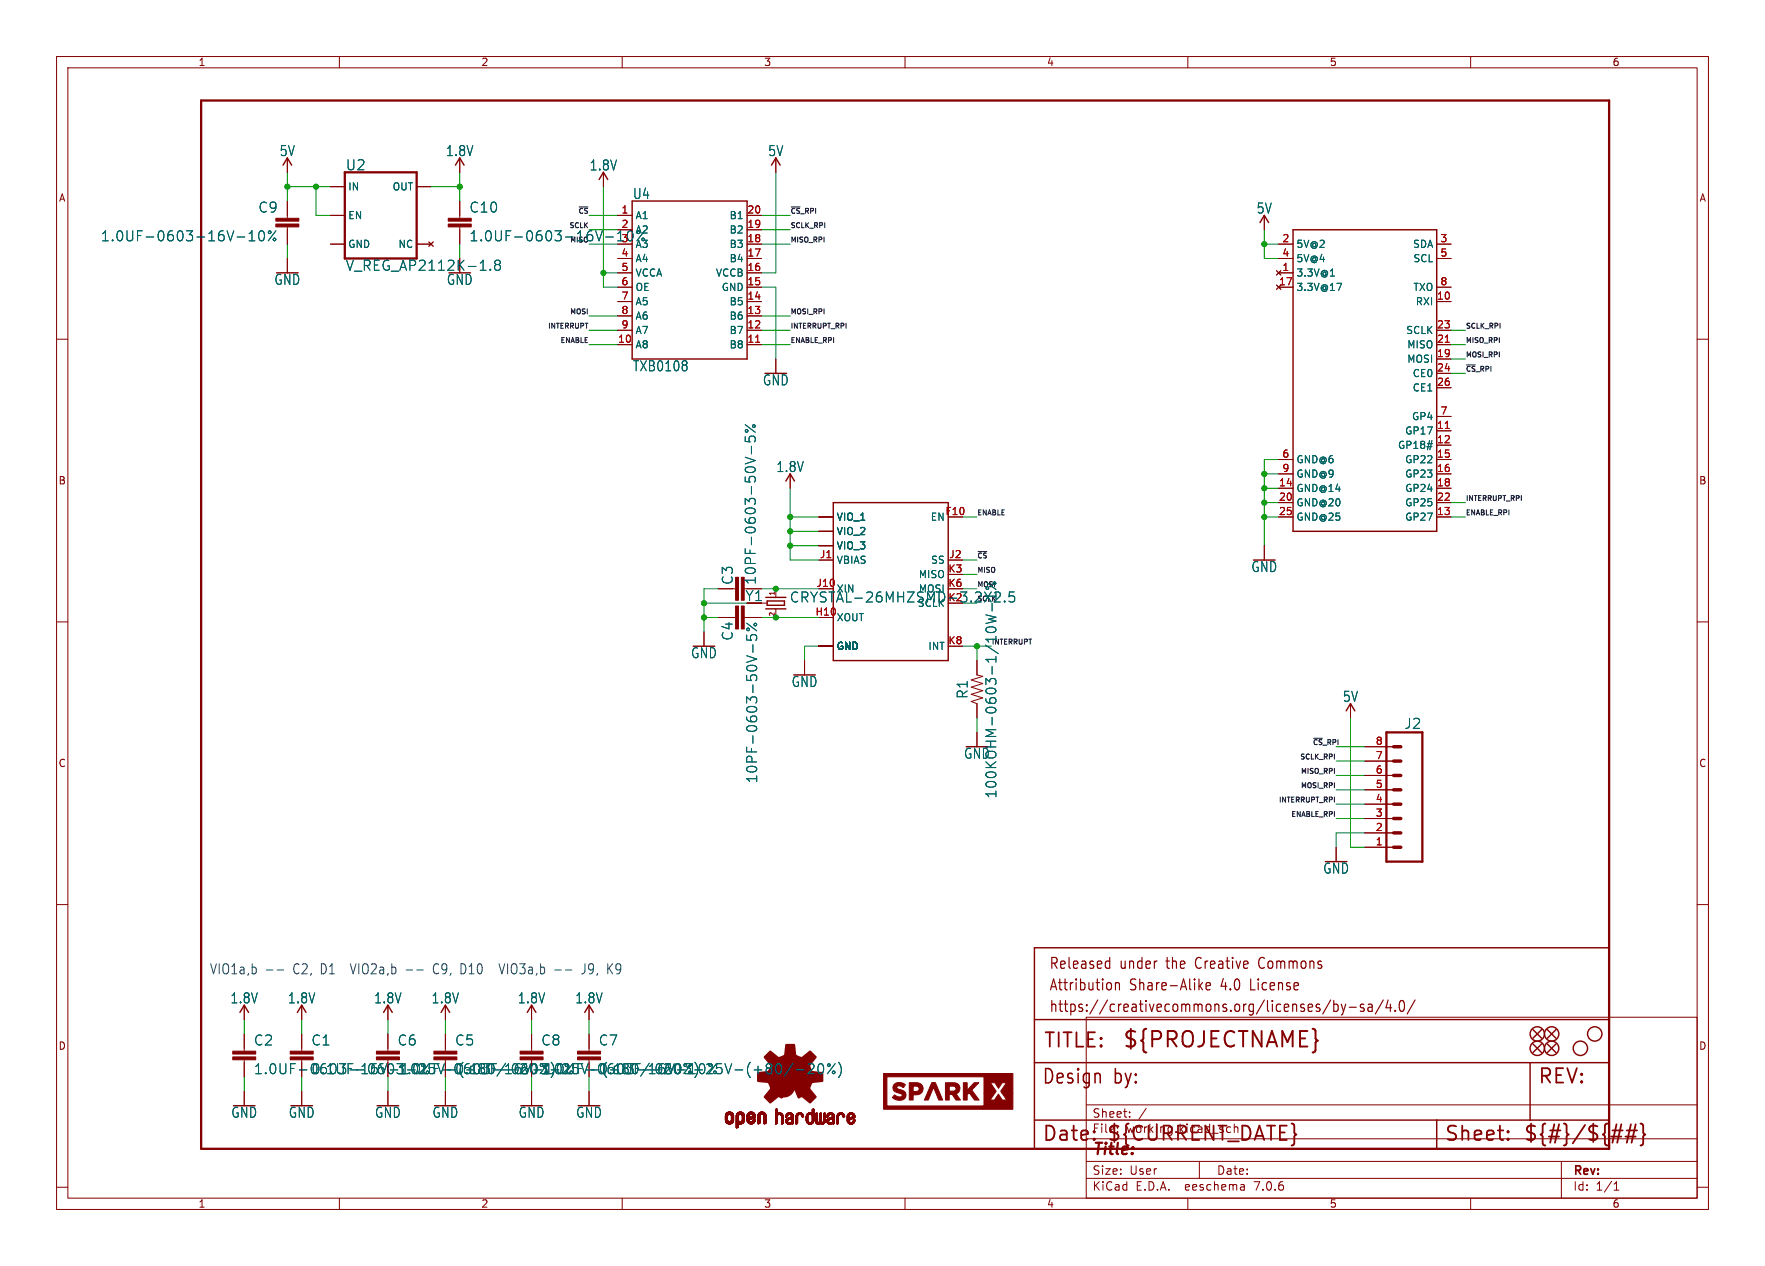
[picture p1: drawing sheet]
<svg xmlns="http://www.w3.org/2000/svg" width="312mm" height="224mm" viewBox="0 0 312 224" stroke-linecap="round" stroke-linejoin="round" font-family="sans-serif">
<defs><g id="words">
<text font-size="3.8" fill="#840000" x="198.4" y="185.7">${PROJECTNAME}</text>
<g font-size="3.5" fill="#840000">
<text x="184.4" y="185.7">TITLE:</text>
<text x="184.1" y="192.1">Design</text>
<text x="196.9" y="192.1">by:</text>
<text x="271.8" y="192.1">REV:</text>
<text x="184.1" y="202.2">Date:</text>
<text x="195.6" y="202.2">${CURRENT_DATE}</text>
<text x="255.3" y="202.2">Sheet:</text>
<text x="269.2" y="202.2">${#}/${##}</text>
</g>
<text font-size="2.8" fill="#840000" x="193" y="204.8">Title:</text>
<g font-size="2.7" fill="#840000">
<text x="185.4" y="171.7">Released</text>
<text x="198" y="171.7">under</text>
<text x="206.4" y="171.7">the</text>
<text x="211.8" y="171.7">Creative</text>
<text x="223.2" y="171.7">Commons</text>
<text x="185.4" y="175.5">Attribution</text>
<text x="185.4" y="179.3">https://creativecommons.org/licenses/by-sa/4.0/</text>
<text x="199.7" y="175.5">Share-Alike</text>
<text x="216" y="175.5">4.0</text>
<text x="221.4" y="175.5">License</text>
</g>
<g font-size="2.5" fill="#006464">
<text x="49.4" y="27.8">5V</text>
<text x="78.8" y="27.8">1.8V</text>
<text x="135.7" y="27.8">5V</text>
<text x="61.1" y="30.3">U2</text>
<text x="104.2" y="30.4">1.8V</text>
<text x="111.8" y="35.4">U4</text>
<text x="45.6" y="37.8">C9</text>
<text x="82.9" y="37.8">C10</text>
<text x="222.1" y="38">5V</text>
<text x="17.7" y="42.9">1.0UF-0603-16V-10%</text>
<text x="82.9" y="42.9">1.0UF-0603-16V-10%</text>
<text x="48.4" y="50.6">GND</text>
<text x="61.1" y="48.1">V_REG_AP2112K-1.8</text>
<text x="78.9" y="50.6">GND</text>
<text x="111.8" y="65.9">TXB0108</text>
<text x="134.8" y="68.4">GND</text>
<text x="137.2" y="83.7">1.8V</text>
<text x="221.1" y="101.4">GND</text>
<text x="129.8" y="103.5" transform="rotate(-90 129.8 103.5)">C3</text>
<text x="133.8" y="103.5" transform="rotate(-90 133.8 103.5)">10PF-0603-50V-5%</text>
<text x="139.6" y="106.8">CRYSTAL-26MHZSMD-3.2X2.5</text>
<text x="129.8" y="113.4" transform="rotate(-90 129.8 113.4)">C4</text>
<text x="122.1" y="116.6">GND</text>
<text x="139.9" y="121.7">GND</text>
<text x="171.3" y="123.7" transform="rotate(-90 171.3 123.7)">R1</text>
<text x="237.3" y="124.4">5V</text>
<text x="248.2" y="129.1">J2</text>
<text x="170.3" y="134.4">GND</text>
<text x="134.1" y="138.6" transform="rotate(-90 134.1 138.6)">10PF-0603-50V-5%</text>
<text x="176.4" y="141.3" transform="rotate(-90 176.4 141.3)">100KOHM-0603-1/10W-1%</text>
<text x="233.8" y="154.7">GND</text>
<text x="40.7" y="177.7">1.8V</text>
<text x="50.8" y="177.7">1.8V</text>
<text x="66.1" y="177.7">1.8V</text>
<text x="76.2" y="177.7">1.8V</text>
<text x="91.5" y="177.7">1.8V</text>
<text x="101.6" y="177.7">1.8V</text>
<text x="44.8" y="185.1">C2</text>
<text x="55" y="185.1">C1</text>
<text x="70.2" y="185.1">C6</text>
<text x="80.4" y="185.1">C5</text>
<text x="95.6" y="185.1">C8</text>
<text x="105.8" y="185.1">C7</text>
<text x="44.8" y="190.2">1.0UF-0603-16V-10%</text>
<text x="95.6" y="190.2">1.0UF-0603-16V-10%</text>
<text x="105.8" y="190.2">0.1UF-0603-25V-(+80/-20%)</text>
<text x="40.8" y="197.9">GND</text>
<text x="51" y="197.9">GND</text>
<text x="66.2" y="197.9">GND</text>
<text x="76.4" y="197.9">GND</text>
<text x="91.6" y="197.9">GND</text>
<text x="101.8" y="197.9">GND</text>
</g>
<g font-size="2.5" fill="#840000">
<text x="131.7" y="106.5">Y1</text>
<text x="70.2" y="190.2">1.0UF-0603-16V-10%</text>
</g>
<g font-size="2.5" fill="#0000c2">
<text x="37" y="172.5">VIO1a,b</text>
<text x="51.9" y="172.5">C2, D1</text>
<text x="61.7" y="172.5">VIO2a,b</text>
<text x="76.6" y="172.5">C9, D10</text>
<text x="88" y="172.5">VIO3a,b</text>
<text x="102.9" y="172.5">J9,</text>
<text x="107.5" y="172.5">K9</text>
</g>
<g font-size="2.1" fill="#840000">
<text x="193" y="197.9">Sheet:</text>
<text x="193" y="200.6">File:</text>
<text x="199.1" y="200.6">working.kicad_sch</text>
<text x="193" y="208">Size:</text>
<text x="199.7" y="208">User</text>
<text x="215" y="208">Date:</text>
<text x="278" y="208.2">Rev:</text>
<text x="193" y="210.8">KiCad</text>
<text x="200.8" y="210.8">E.D.A.</text>
<text x="209.7" y="210.8">eeschema</text>
<text x="222" y="210.8">7.0.6</text>
<text x="278" y="210.8">Id:</text>
<text x="282.1" y="210.8">1/1</text>
</g>
<g font-size="1.8" fill="#840000">
<text x="35" y="11.9">1</text>
<text x="85" y="11.9">2</text>
<text x="135" y="11.9">3</text>
<text x="185" y="11.9">4</text>
<text x="235" y="11.9">5</text>
<text x="285" y="11.9">6</text>
<text x="10.3" y="35.9">A</text>
<text x="300.4" y="35.9">A</text>
<text x="10.3" y="85.9">B</text>
<text x="300.3" y="85.9">B</text>
<text x="10.3" y="135.9">C</text>
<text x="300.3" y="135.9">C</text>
<text x="10.3" y="185.9">D</text>
<text x="300.3" y="185.9">D</text>
<text x="35" y="213.8">1</text>
<text x="85" y="213.8">2</text>
<text x="135" y="213.8">3</text>
<text x="185" y="213.8">4</text>
<text x="235" y="213.8">5</text>
<text x="285" y="213.8">6</text>
</g>
<g font-size="1.8" fill="#006464">
<text x="61.5" y="33.9">IN</text>
<text x="69.3" y="33.9">OUT</text>
<text x="61.5" y="39">EN</text>
<text x="112.3" y="39">A1</text>
<text x="112.3" y="41.5">A2</text>
<text x="128.9" y="41.5">B2</text>
<text x="128.9" y="39">B1</text>
<text x="61.5" y="44">GND</text>
<text x="70.3" y="44">NC</text>
<text x="112.3" y="44">A3</text>
<text x="112.3" y="46.6">A4</text>
<text x="128.9" y="46.6">B4</text>
<text x="128.9" y="44">B3</text>
<text x="229.1" y="44">5V@2</text>
<text x="229.1" y="46.6">5V@4</text>
<text x="249.7" y="44">SDA</text>
<text x="249.8" y="46.6">SCL</text>
<text x="112.3" y="49.1">VCCA</text>
<text x="112.3" y="51.7">OE</text>
<text x="126.5" y="49.1">VCCB</text>
<text x="127.5" y="51.7">GND</text>
<text x="229.1" y="49.1">3.3V@1</text>
<text x="229.1" y="51.7">3.3V@17</text>
<text x="249.8" y="51.7">TXO</text>
<text x="112.3" y="54.2">A5</text>
<text x="112.3" y="56.7">A6</text>
<text x="112.3" y="59.3">A7</text>
<text x="128.9" y="59.3">B7</text>
<text x="128.9" y="56.7">B6</text>
<text x="128.9" y="54.2">B5</text>
<text x="248.5" y="59.3">SCLK</text>
<text x="250.2" y="54.2">RXI</text>
<text x="112.3" y="61.8">A8</text>
<text x="128.9" y="61.8">B8</text>
<text x="248.7" y="64.4">MOSI</text>
<text x="248.7" y="61.8">MISO</text>
<text x="249.7" y="66.9">CE0</text>
<text x="249.7" y="69.4">CE1</text>
<text x="248.3" y="77.1">GP17</text>
<text x="249.5" y="74.5">GP4</text>
<text x="229.1" y="82.1">GND@6</text>
<text x="247.1" y="79.6">GP18#</text>
<text x="248.3" y="82.1">GP22</text>
<text x="229.1" y="87.2">GND@14</text>
<text x="229.1" y="89.8">GND@20</text>
<text x="229.1" y="84.7">GND@9</text>
<text x="248.3" y="84.7">GP23</text>
<text x="248.3" y="87.2">GP24</text>
<text x="248.3" y="89.8">GP25</text>
<text x="147.8" y="92.3">VIO_1</text>
<text x="147.8" y="94.8">VIO_2</text>
<text x="164.4" y="92.3">EN</text>
<text x="229.1" y="92.3">GND@25</text>
<text x="248.3" y="92.3">GP27</text>
<text x="147.8" y="99.9">VBIAS</text>
<text x="147.8" y="97.4">VIO_3</text>
<text x="164.5" y="99.9">SS</text>
<text x="162.2" y="107.5">SCLK</text>
<text x="162.3" y="102.5">MISO</text>
<text x="162.3" y="105">MOSI</text>
<text x="167.6" y="106.4">K2</text>
<text x="147.8" y="110.1">XOUT</text>
<text x="147.8" y="115.2">GND</text>
<text x="164" y="115.2">INT</text>
</g>
<g font-size="1.8" fill="#a90000">
<text x="109.8" y="37.8">1</text>
<text x="109.8" y="40.4">2</text>
<text x="132" y="40.4">19</text>
<text x="132" y="37.8">20</text>
<text x="109.8" y="42.9">3</text>
<text x="109.8" y="45.5">4</text>
<text x="132" y="45.5">17</text>
<text x="132" y="42.9">18</text>
<text x="226.6" y="42.9">2</text>
<text x="226.6" y="45.5">4</text>
<text x="254.6" y="42.9">3</text>
<text x="254.6" y="45.5">5</text>
<text x="109.8" y="48">5</text>
<text x="109.8" y="50.5">6</text>
<text x="109.8" y="53.1">7</text>
<text x="132" y="53.1">14</text>
<text x="132" y="50.5">15</text>
<text x="132" y="48">16</text>
<text x="226" y="50.5">17</text>
<text x="226.6" y="48">1</text>
<text x="254" y="53.1">10</text>
<text x="254.6" y="50.5">8</text>
<text x="109.8" y="55.6">8</text>
<text x="109.8" y="58.2">9</text>
<text x="132" y="58.2">12</text>
<text x="132" y="55.6">13</text>
<text x="254" y="58.2">23</text>
<text x="109.2" y="60.7">10</text>
<text x="132" y="60.7">11</text>
<text x="254" y="63.2">19</text>
<text x="254" y="60.7">21</text>
<text x="254" y="65.8">24</text>
<text x="254" y="68.3">26</text>
<text x="254" y="75.9">11</text>
<text x="254.6" y="73.4">7</text>
<text x="226.6" y="81">6</text>
<text x="226.6" y="83.6">9</text>
<text x="254" y="78.5">12</text>
<text x="254" y="81">15</text>
<text x="254" y="83.6">16</text>
<text x="226" y="86.1">14</text>
<text x="226" y="88.6">20</text>
<text x="254" y="86.1">18</text>
<text x="254" y="88.6">22</text>
<text x="167.1" y="91.2">F10</text>
<text x="226" y="91.2">25</text>
<text x="254" y="91.2">13</text>
<text x="144.9" y="98.8">J1</text>
<text x="167.6" y="101.3">K3</text>
<text x="167.7" y="98.8">J2</text>
<text x="144.3" y="103.9">J10</text>
<text x="147.8" y="105">XIN</text>
<text x="167.6" y="103.9">K6</text>
<text x="144.1" y="109">H10</text>
<text x="167.6" y="114">K8</text>
<text x="243.1" y="131.8">8</text>
<text x="243.1" y="136.9">6</text>
<text x="243.1" y="134.4">7</text>
<text x="243.1" y="142">4</text>
<text x="243.1" y="139.4">5</text>
<text x="243.1" y="149.6">1</text>
<text x="243.1" y="147.1">2</text>
<text x="243.1" y="144.5">3</text>
</g>
<g font-size="1.2" fill="#0f0f0f">
<text x="100.5" y="40.4">SCLK</text>
<text x="102.1" y="37.9">~{CS}</text>
<text x="139.7" y="37.9">~{CS}_RPI</text>
<text x="139.7" y="40.4">SCLK_RPI</text>
<text x="139.7" y="42.9">MISO_RPI</text>
<text x="96.7" y="58.2">INTERRUPT</text>
<text x="100.6" y="55.6">MOSI</text>
<text x="139.7" y="55.6">MOSI_RPI</text>
<text x="139.7" y="58.2">INTERRUPT_RPI</text>
<text x="259.1" y="58.2">SCLK_RPI</text>
<text x="99" y="60.7">ENABLE</text>
<text x="139.7" y="60.7">ENABLE_RPI</text>
<text x="259.1" y="60.7">MISO_RPI</text>
<text x="259.1" y="63.3">MOSI_RPI</text>
<text x="259.1" y="65.8">~{CS}_RPI</text>
<text x="259.1" y="88.7">INTERRUPT_RPI</text>
<text x="172.7" y="91.2">ENABLE</text>
<text x="259.1" y="91.2">ENABLE_RPI</text>
<text x="172.7" y="101.4">MISO</text>
<text x="172.7" y="98.8">~{CS}</text>
<text x="175.3" y="114.1">INTERRUPT</text>
<text x="232" y="131.8">~{CS}_RPI</text>
<text x="229.7" y="134.4">SCLK_RPI</text>
<text x="229.8" y="136.9">MISO_RPI</text>
<text x="226" y="142">INTERRUPT_RPI</text>
<text x="229.8" y="139.5">MOSI_RPI</text>
<text x="228.2" y="144.5">ENABLE_RPI</text>
</g>
<g font-size="1.2" fill="#006464">
<text x="100.6" y="42.9">MISO</text>
<text x="172.7" y="106.4">SCLK</text>
<text x="172.7" y="103.9">MOSI</text>
</g>
<g font-size="1.2" fill="#840000">
<text x="137.2" y="105.4" transform="rotate(-90 137.2 105.4)">1</text>
<text x="137.2" y="109.1" transform="rotate(-90 137.2 109.1)">2</text>
</g>
</g></defs>
<g fill="none" stroke="#840000" stroke-width=".18">
<path d="M10 10h292v203.9h-292zM12 12h288v199.9h-288zM60 10v2M110 10v2M160 10v2M210 10v2M260 10v2M50.8 27.9v2.6M50.8 35.6v3M58.4 33h2.6M58.4 38.1h2.6M73.7 33h2.5"/>
<path d="M81.3 27.9v2.6M81.3 35.6v3M106.7 30.5v2.5M109.2 38.1h2.6M132.1 38.1h2.5M137.2 27.9v2.6M223.5 38.1v2.5M10 60h2M50.8 40.1v3.1M50.8 45.7v2.6M58.4 43.2h2.6M73.7 43.2h2.5"/>
<path d="M75.8 42.8l.8 .8M76.6 42.8l-.8 .8M81.3 40.1v3.1M109.2 43.2h2.6M109.2 58.4h2.6M109.2 55.9h2.6M109.2 53.3h2.6M109.2 50.8h2.6M109.2 48.3h2.6M109.2 45.7h2.6M109.2 40.6h2.6M132.1 43.2h2.5"/>
<path d="M132.1 58.4h2.5M132.1 55.9h2.5M132.1 53.3h2.5M132.1 50.8h2.5M132.1 48.3h2.5M132.1 45.7h2.5M132.1 40.6h2.5M225.7 47.9l.7 .7M225.7 50.4l.7 .8M226.1 43.2h2.5M226.1 50.8h2.5M226.1 48.3h2.5"/>
<path d="M226.1 45.7h2.5M226.4 47.9l-.7 .7M226.4 50.4l-.7 .8M254 43.2h2.5M254 58.4h2.5M254 53.3h2.5M254 50.8h2.5M254 45.7h2.5M300 60h2M109.2 61h2.6M132.1 61h2.5M137.2 63.5v2.5"/>
<path d="M254 61h2.5M254 76.2h2.5M254 78.7h2.5M254 63.5h2.5M254 66h2.5M254 68.6h2.5M254 73.7h2.5M139.7 83.8v2.6M144.8 91.4h2.5M144.8 94h2.5M144.8 99.1h2.5M144.8 96.5h2.5"/>
<path d="M167.6 99.1h2.6M223.5 96.5v2.6M226.1 91.4h2.5M226.1 86.4h2.5M226.1 81.3h2.5M226.1 83.8h2.5M226.1 88.9h2.5M254 91.4h2.5M254 86.4h2.5M254 81.3h2.5M254 83.8h2.5M254 88.9h2.5"/>
<path d="M10 110h2M124.5 111.8v2.5M127 104.1h2.5M127 109.2h3M131.6 109.2h3M134.4 106.7h1.2M137.2 104.1h.1M137.2 104.1v1.6M137.2 107.7v1.5M142.2 116.8v2.6M144.8 114.3h2.5M172.7 116.8v2.6l1 .2-2 .7 2 .6-2 .6 2 .7-2 .6 2 .6-2 .7 1 .4v2.5"/>
<path d="M300 110h2M172.7 129.5v2.6M238.8 124.5v2.5M241.3 139.7h5.1M241.3 137.2h5.1M241.3 134.6h5.1M241.3 132.1h5.1M10 160h2M236.2 149.9v2.5M241.3 149.9h5.1M241.3 147.3h5.1M241.3 144.8h5.1"/>
<path d="M241.3 142.2h5.1M300 160h2M43.2 177.8v2.5M53.3 177.8v2.5M68.6 177.8v2.5M78.7 177.8v2.5M94 177.8v2.5M104.1 177.8v2.5M192 179.9h108v32h-108zM43.2 182.9v3M43.2 187.5v3M43.2 193v2.6"/>
<path d="M53.3 182.9v3M53.3 187.5v.5M53.3 193v2.6M68.6 182.9v3M68.6 187.5v.5M68.6 193v2.6M78.7 182.9v3M78.7 187.5v.5M78.7 193v2.6M94 182.9v3M94 187.5v.5M94 193v2.6"/>
<path d="M104.1 182.9v3M104.1 187.5v.5M104.1 193v2.6M192 195.4h108M199.7 197.5v.1M199.7 196.7v.1M202.6 196l-1.2 2M10 210h2M60 211.9v2M110 211.9v2M160 211.9v2M192 208.4h108"/>
<path d="M192 205.4h108M192 201.4h108M210 211.9v2M212 205.4v3M219.9 209.6l.1 .9M220 210.4l-.1 .1M220 209.9h-.1M260 211.9v2M276 205.4v6.5M285.4 210.5h.8M285.4 209.4l.4-.4v1.5M300 210h2"/>
</g>
<g fill="#840000" stroke="#840000" stroke-width=".18">
<path d="M79.2 39.6h4.1v.5h-4.1z"/>
<path d="M79.2 38.6h4.1v.5h-4.1z"/>
<path d="M41.1 186.9h4.1v.6h-4.1z"/>
<path d="M41.1 185.9h4.1v.5h-4.1z"/>
<path d="M128.2 198.1h.4z"/>
<path d="M128.2 198l.4 .1z"/>
<path d="M128.2 198h.4z"/>
<path d="M128.2 197.9l.4 .1z"/>
<path d="M128.2 197.9h.4z"/>
<path d="M128.2 197.8l.4 .1z"/>
<path d="M128.2 197.8h.4z"/>
<path d="M128.2 197.7l.4 .1z"/>
<path d="M128.2 197.7h.4z"/>
<path d="M128.2 197.6l.4 .1z"/>
<path d="M128.2 197.6h.4z"/>
<path d="M128.2 197.5l.4 .1z"/>
<path d="M128.2 197.5h.4z"/>
<path d="M128.2 197.4l.4 .1z"/>
<path d="M128.2 197.4h.4z"/>
<path d="M128.3 198.2h.4z"/>
<path d="M128.3 198.2h.3z"/>
<path d="M128.3 198.1l.3 .1z"/>
<path d="M128.3 197.4h.3z"/>
<path d="M128.3 197.3l.3 .1z"/>
<path d="M128.3 197.3h.3z"/>
<path d="M128.3 197.3h.4z"/>
<path d="M128.3 198.3h.4z"/>
<path d="M128.3 198.2l.4 .1z"/>
<path d="M128.3 197.2l.4 .1z"/>
<path d="M128.3 197.2h.4z"/>
<path d="M128.3 198.3l.5 .1z"/>
<path d="M128.3 198.3h.5z"/>
<path d="M128.3 197.1l.5 .1z"/>
<path d="M128.3 197.1h.5z"/>
<path d="M128.3 198.4h.5z"/>
<path d="M128.3 198.4h.6z"/>
<path d="M128.3 197.1h.6z"/>
<path d="M128.3 198.4h1.3z"/>
<path d="M128.3 197.1h1.3z"/>
<path d="M128.3 198.5h1.3z"/>
<path d="M128.3 198.4l1.3 .1z"/>
<path d="M128.3 197l1.3 .1z"/>
<path d="M128.3 197h1.3z"/>
<path d="M128.4 198.5h1.2z"/>
<path d="M128.4 197h1.2z"/>
<path d="M128.4 197h1.1z"/>
<path d="M128.4 198.5h1.1z"/>
<path d="M128.4 196.9l1.1 .1z"/>
<path d="M128.4 198.5l1.1 .1z"/>
<path d="M128.4 196.9h1.1z"/>
<path d="M128.4 198.6h1.1z"/>
<path d="M128.5 198.6h1z"/>
<path d="M128.5 196.9h1z"/>
<path d="M128.5 198.6l.9 .1z"/>
<path d="M128.5 196.8l.9 .1z"/>
<path d="M128.5 198.7h.9z"/>
<path d="M128.5 196.8h.9z"/>
<path d="M128.6 196.8h.8z"/>
<path d="M128.6 198.7h.8z"/>
<path d="M128.6 198.7h.7z"/>
<path d="M128.6 196.8h.7z"/>
<path d="M128.7 198.7l.6 .1z"/>
<path d="M128.7 196.7l.6 .1z"/>
<path d="M128.7 198.8h.5z"/>
<path d="M128.7 196.7h.5z"/>
<path d="M128.8 198.8h.4z"/>
<path d="M128.8 196.7h.4z"/>
<path d="M128.8 198.8h.3z"/>
<path d="M128.8 196.7h.3z"/>
<path d="M128.9 198.8h.2z"/>
<path d="M128.9 196.7h.2z"/>
<path d="M129 197.1h.6z"/>
<path d="M129.1 198.4h.5z"/>
<path d="M129.1 197.1h.5z"/>
<path d="M129.2 198.4h.5z"/>
<path d="M129.2 197.1h.4z"/>
<path d="M129.2 198.3l.5 .1z"/>
<path d="M129.2 198.3h.5z"/>
<path d="M129.2 197.1l.5 .1z"/>
<path d="M129.2 197.2h.5z"/>
<path d="M129.3 198.3h.4z"/>
<path d="M129.3 197.2h.4z"/>
<path d="M129.3 197.2l.4 .1z"/>
<path d="M129.3 198.2l.4 .1z"/>
<path d="M129.3 198.2h.4z"/>
<path d="M129.3 197.3h.4z"/>
<path d="M129.3 198.1l.4 .1z"/>
<path d="M129.3 198.1h.4z"/>
<path d="M129.3 198l.4 .1z"/>
<path d="M129.3 198h.4z"/>
<path d="M129.3 197.9l.4 .1z"/>
<path d="M129.3 197.9h.4z"/>
<path d="M129.3 197.8l.4 .1z"/>
<path d="M129.3 197.8h.4z"/>
<path d="M129.3 197.7l.4 .1z"/>
<path d="M129.3 197.7h.4z"/>
<path d="M129.3 197.6l.4 .1z"/>
<path d="M129.3 197.6h.4z"/>
<path d="M129.3 197.5l.4 .1z"/>
<path d="M129.3 197.5h.4z"/>
<path d="M129.3 197.4l.4 .1z"/>
<path d="M129.3 197.4h.4z"/>
<path d="M129.3 197.3l.4 .1z"/>
<path d="M130.2 199.4l.2 .1z"/>
<path d="M130.2 199.4h.2z"/>
<path d="M130.2 199.4h.3z"/>
<path d="M130.2 199.3l.3 .1z"/>
<path d="M130.2 199.3h.3z"/>
<path d="M130.2 199.2l.3 .1z"/>
<path d="M130.2 199.2h.3z"/>
<path d="M130.2 199.1l.3 .1z"/>
<path d="M130.2 199.1h.3z"/>
<path d="M130.2 199l.3 .1z"/>
<path d="M130.2 199h.3z"/>
<path d="M130.2 198.9l.3 .1z"/>
<path d="M130.2 198.9h.3z"/>
<path d="M130.2 198.8l.3 .1z"/>
<path d="M130.2 198.8h.3z"/>
<path d="M130.2 198.8h.4z"/>
<path d="M130.2 198.7l1 .1z"/>
<path d="M130.2 198.7h1z"/>
<path d="M130.2 198.7h1.1z"/>
<path d="M130.2 198.6l1.2 .1z"/>
<path d="M130.2 198.6h1.2z"/>
<path d="M130.2 198.6h1.3z"/>
<path d="M130.2 198.5l1.3 .1z"/>
<path d="M130.2 198.5h1.3z"/>
<path d="M130.2 198.4l1.3 .1z"/>
<path d="M130.2 198.4h1.3z"/>
<path d="M130.2 198.4h.6z"/>
<path d="M130.2 198.4h.5z"/>
<path d="M130.2 198.3l.5 .1z"/>
<path d="M130.2 198.3h.5z"/>
<path d="M130.2 198.3h.4z"/>
<path d="M130.2 198.2l.4 .1z"/>
<path d="M130.2 198.2h.4z"/>
<path d="M130.2 198.2h.3z"/>
<path d="M130.2 198.1l.3 .1z"/>
<path d="M130.2 198.1h.3z"/>
<path d="M130.2 198l.3 .1z"/>
<path d="M130.2 198h.3z"/>
<path d="M130.2 197.9l.3 .1z"/>
<path d="M130.2 197.9h.3z"/>
<path d="M130.2 197.8l.3 .1z"/>
<path d="M130.2 197.8h.3z"/>
<path d="M130.2 197.7l.3 .1z"/>
<path d="M130.2 197.7h.3z"/>
<path d="M130.2 197.6l.3 .1z"/>
<path d="M130.2 197.6h.3z"/>
<path d="M130.2 197.5l.3 .1z"/>
<path d="M130.2 197.5h.3z"/>
<path d="M130.2 197.4l.3 .1z"/>
<path d="M130.2 197.4h.3z"/>
<path d="M130.2 197.3l.3 .1z"/>
<path d="M130.2 197.3h.3z"/>
<path d="M130.2 197.3h.4z"/>
<path d="M130.2 199.5h.1z"/>
<path d="M130.2 197.2l.4 .1z"/>
<path d="M130.2 197.2h.4z"/>
<path d="M130.2 197.2h.5z"/>
<path d="M130.2 197.1l.5 .1z"/>
<path d="M130.2 197.1h.5z"/>
<path d="M130.2 197.1h.6z"/>
<path d="M130.2 197.1h1.3z"/>
<path d="M130.2 197l1.3 .1z"/>
<path d="M130.2 197h1.3z"/>
<path d="M130.3 197h1.2z"/>
<path d="M130.3 196.9l1.2 .1z"/>
<path d="M130.3 196.9h1.2z"/>
<path d="M130.3 196.9h1.1z"/>
<path d="M130.4 196.9h1z"/>
<path d="M130.4 196.8l1 .1z"/>
<path d="M130.4 196.8h.9z"/>
<path d="M130.5 196.8h.8z"/>
<path d="M130.5 196.8h.7z"/>
<path d="M130.6 196.7l.6 .1z"/>
<path d="M130.6 198.8h.5z"/>
<path d="M130.6 196.7h.5z"/>
<path d="M130.7 198.8h.4z"/>
<path d="M130.7 196.7h.4z"/>
<path d="M130.7 196.7h.3z"/>
<path d="M130.8 198.8h.2z"/>
<path d="M130.8 196.7h.2z"/>
<path d="M130.9 197.1h.6z"/>
<path d="M131 198.4h.5z"/>
<path d="M131 198.4h.6z"/>
<path d="M131 197.1h.6z"/>
<path d="M131.1 198.4h.5z"/>
<path d="M131.1 197.1h.5z"/>
<path d="M131.1 198.3l.5 .1z"/>
<path d="M131.1 197.1l.5 .1z"/>
<path d="M131.1 198.3h.5z"/>
<path d="M131.1 197.2h.5z"/>
<path d="M131.2 198.3h.4z"/>
<path d="M131.2 197.2h.4z"/>
<path d="M131.2 197.2l.4 .1z"/>
<path d="M131.2 198.2l.4 .1z"/>
<path d="M131.2 197.3h.4z"/>
<path d="M131.2 198.2h.4z"/>
<path d="M131.2 198.1l.4 .1z"/>
<path d="M131.2 198.1h.4z"/>
<path d="M131.2 197.4h.4z"/>
<path d="M131.2 197.3l.4 .1z"/>
<path d="M131.2 198l.4 .1z"/>
<path d="M131.2 198h.4z"/>
<path d="M131.2 197.9l.4 .1z"/>
<path d="M131.2 197.9h.4z"/>
<path d="M131.2 197.8l.4 .1z"/>
<path d="M131.2 197.8h.4z"/>
<path d="M131.2 197.7l.4 .1z"/>
<path d="M131.2 197.7h.4z"/>
<path d="M131.2 197.6l.4 .1z"/>
<path d="M131.2 197.6h.4z"/>
<path d="M131.2 197.5l.4 .1z"/>
<path d="M131.2 197.5h.4z"/>
<path d="M131.2 197.4l.4 .1z"/>
<path d="M132.1 198.2h.4z"/>
<path d="M132.1 198.1l.4 .1z"/>
<path d="M132.1 198.1h.4z"/>
<path d="M132.1 198.1h.5z"/>
<path d="M132.1 198l.5 .1z"/>
<path d="M132.1 198h.5z"/>
<path d="M132.1 198h.6z"/>
<path d="M132.1 198h.7z"/>
<path d="M132.1 197.9l.7 .1z"/>
<path d="M132.1 197.9h.7z"/>
<path d="M132.1 197.9h.8z"/>
<path d="M132.1 197.9h.9z"/>
<path d="M132.1 197.8l.9 .1z"/>
<path d="M132.1 197.8h.9z"/>
<path d="M132.1 197.8h1z"/>
<path d="M132.1 197.8h1.1z"/>
<path d="M132.1 197.7l1.1 .1z"/>
<path d="M132.1 197.7h1.2z"/>
<path d="M132.1 197.7h1.3z"/>
<path d="M132.1 197.6l1.4 .1z"/>
<path d="M132.1 197.6h1.4z"/>
<path d="M132.1 197.6h.4z"/>
<path d="M132.1 197.6h.3z"/>
<path d="M132.1 197.5l.3 .1z"/>
<path d="M132.1 197.5h.3z"/>
<path d="M132.1 197.4l.3 .1z"/>
<path d="M132.1 197.4h.3z"/>
<path d="M132.1 197.4h.4z"/>
<path d="M132.1 197.3l.4 .1z"/>
<path d="M132.1 197.3h.4z"/>
<path d="M132.1 198.3h.5z"/>
<path d="M132.1 198.3h.4z"/>
<path d="M132.1 198.2l.4 .1z"/>
<path d="M132.1 197.2l.4 .1z"/>
<path d="M132.1 197.2h.4z"/>
<path d="M132.1 198.4h.5z"/>
<path d="M132.1 198.3l.5 .1z"/>
<path d="M132.1 197.2h.5z"/>
<path d="M132.1 197.1l.5 .1z"/>
<path d="M132.1 197.1h.5z"/>
<path d="M132.1 198.4h.6z"/>
<path d="M132.1 197.1h.6z"/>
<path d="M132.1 198.4h1.3z"/>
<path d="M132.2 198.5h1.2z"/>
<path d="M132.2 198.4l1.2 .1z"/>
<path d="M132.2 197.1h1.2z"/>
<path d="M132.2 197l1.2 .1z"/>
<path d="M132.2 197h1.2z"/>
<path d="M132.2 198.5l1.1 .1z"/>
<path d="M132.2 198.6h1.1z"/>
<path d="M132.2 196.9l1.2 .1z"/>
<path d="M132.2 196.9h1.2z"/>
<path d="M132.3 198.6h1z"/>
<path d="M132.3 196.9h1z"/>
<path d="M132.3 198.6l1 .1z"/>
<path d="M132.3 196.8l1 .1z"/>
<path d="M132.3 198.7h.9z"/>
<path d="M132.4 196.8h.9z"/>
<path d="M132.4 198.7h.8z"/>
<path d="M132.4 196.8h.8z"/>
<path d="M132.4 196.8h.7z"/>
<path d="M132.5 198.7h.6z"/>
<path d="M132.5 196.7l.6 .1z"/>
<path d="M132.5 198.7l.6 .1z"/>
<path d="M132.5 196.7h.6z"/>
<path d="M132.5 198.8h.6z"/>
<path d="M132.5 197.6h1z"/>
<path d="M132.6 197.6h.9z"/>
<path d="M132.6 196.7h.4z"/>
<path d="M132.6 198.8h.4z"/>
<path d="M132.6 198.8h.3z"/>
<path d="M132.7 198.8h.2z"/>
<path d="M132.7 197.6h.8z"/>
<path d="M132.7 196.7h.2z"/>
<path d="M132.7 197.5l.8 .1z"/>
<path d="M132.7 197.5h.8z"/>
<path d="M132.8 197.5h.7z"/>
<path d="M132.9 197.5h.6z"/>
<path d="M132.9 197.1h.5z"/>
<path d="M132.9 198.4h.5z"/>
<path d="M132.9 197.1h.6z"/>
<path d="M132.9 197.4l.6 .1z"/>
<path d="M133 198.4h.5z"/>
<path d="M133 197.4h.5z"/>
<path d="M133 197.1h.5z"/>
<path d="M133 197.1l.5 .1z"/>
<path d="M133 198.3l.5 .1z"/>
<path d="M133 197.2h.5z"/>
<path d="M133 198.3h.5z"/>
<path d="M133.1 198.3h.4z"/>
<path d="M133.1 197.2h.4z"/>
<path d="M133.1 197.4h.4z"/>
<path d="M133.1 197.2l.4 .1z"/>
<path d="M133.1 197.3h.4z"/>
<path d="M133.1 198.2l.4 .1z"/>
<path d="M133.1 198.2h.4z"/>
<path d="M133.1 197.3l.4 .1z"/>
<path d="M133.1 198.1l.4 .1z"/>
<path d="M133.1 198.1h.4z"/>
<path d="M133.2 198.1h.3z"/>
<path d="M133.2 198l.3 .1z"/>
<path d="M133.2 198h.3z"/>
<path d="M133.3 198h.2z"/>
<path d="M133.3 197.9l.2 .1z"/>
<path d="M133.3 197.9h.2z"/>
<path d="M133.4 197.9h.1z"/>
<path d="M134 198.7h.2z"/>
<path d="M134 198.7h.3z"/>
<path d="M134 198.6l.3 .1z"/>
<path d="M134 198.6h.4z"/>
<path d="M134 198.5l.4 .1z"/>
<path d="M134 198.5h.4z"/>
<path d="M134 198.4l.4 .1z"/>
<path d="M134 198.4h.4z"/>
<path d="M134 198.3l.4 .1z"/>
<path d="M134 198.3h.4z"/>
<path d="M134 198.2l.4 .1z"/>
<path d="M134 198.2h.4z"/>
<path d="M134 198.1l.4 .1z"/>
<path d="M134 198.1h.4z"/>
<path d="M134 198l.4 .1z"/>
<path d="M134 198h.4z"/>
<path d="M134 197.9l.4 .1z"/>
<path d="M134 197.9h.4z"/>
<path d="M134 197.8l.4 .1z"/>
<path d="M134 197.8h.4z"/>
<path d="M134 197.7l.4 .1z"/>
<path d="M134 197.7h.4z"/>
<path d="M134 197.6l.4 .1z"/>
<path d="M134 197.6h.4z"/>
<path d="M134 197.5l.4 .1z"/>
<path d="M134 197.5h.4z"/>
<path d="M134 197.4l.4 .1z"/>
<path d="M134 197.4h.4z"/>
<path d="M134 197.3l.4 .1z"/>
<path d="M134 197.3h.4z"/>
<path d="M134 198.7l.2 .1z"/>
<path d="M134 198.8h.1z"/>
<path d="M134 197.2l.4 .1z"/>
<path d="M134 197.2h.4z"/>
<path d="M134 197.2h.5z"/>
<path d="M134 197.1l.5 .1z"/>
<path d="M134 197.1h.5z"/>
<path d="M134 197.1h.6z"/>
<path d="M134.1 197.1h.6z"/>
<path d="M134.1 197.1h1.3z"/>
<path d="M134.1 197l1.3 .1z"/>
<path d="M134.1 197h1.3z"/>
<path d="M134.1 197h1.2z"/>
<path d="M134.1 196.9l1.2 .1z"/>
<path d="M134.1 196.9h1.2z"/>
<path d="M134.2 196.9h1.1z"/>
<path d="M134.2 196.9h1z"/>
<path d="M134.2 196.8l1 .1z"/>
<path d="M134.2 196.8h1z"/>
<path d="M134.3 196.8h.8z"/>
<path d="M134.4 196.8h.6z"/>
<path d="M134.4 196.7l.6 .1z"/>
<path d="M134.4 196.7h.6z"/>
<path d="M134.5 196.7h.4z"/>
<path d="M134.6 196.7h.3z"/>
<path d="M134.6 196.7h.2z"/>
<path d="M134.8 197.1h.6z"/>
<path d="M134.9 197.1h.5z"/>
<path d="M134.9 197.1l.5 .1z"/>
<path d="M134.9 197.2h.5z"/>
<path d="M135 197.2h.4z"/>
<path d="M135 197.2l.4 .1z"/>
<path d="M135 197.3h.4z"/>
<path d="M135 198.7h.3z"/>
<path d="M135 198.7h.4z"/>
<path d="M135 198.6l.4 .1z"/>
<path d="M135 198.6h.5z"/>
<path d="M135 198.5l.5 .1z"/>
<path d="M135 198.5h.5z"/>
<path d="M135 198.4l.5 .1z"/>
<path d="M135 198.4h.5z"/>
<path d="M135 198.3l.5 .1z"/>
<path d="M135 198.3h.5z"/>
<path d="M135 198.2l.5 .1z"/>
<path d="M135 198.2h.5z"/>
<path d="M135 198.1l.5 .1z"/>
<path d="M135 198.1h.5z"/>
<path d="M135 198l.5 .1z"/>
<path d="M135 198h.5z"/>
<path d="M135 197.9l.5 .1z"/>
<path d="M135 197.9h.5z"/>
<path d="M135 197.8l.5 .1z"/>
<path d="M135 197.8h.5z"/>
<path d="M135 197.7l.5 .1z"/>
<path d="M135 197.7h.5z"/>
<path d="M135 197.6l.5 .1z"/>
<path d="M135 197.6h.5z"/>
<path d="M135 197.5l.5 .1z"/>
<path d="M135 197.5h.5z"/>
<path d="M135 197.4l.5 .1z"/>
<path d="M135 197.4h.5z"/>
<path d="M135 197.3l.5 .1z"/>
<path d="M135.1 198.7l.2 .1z"/>
<path d="M135.1 198.7h.2z"/>
<path d="M135.1 198.8h.1z"/>
<path d="M137.1 198.8h.1z"/>
<path d="M137.1 198.8h.2z"/>
<path d="M137.1 196.3h.3z"/>
<path d="M137.1 198.7l.2 .1z"/>
<path d="M137.1 198.7h.2z"/>
<path d="M137.1 198.7h.3z"/>
<path d="M137.1 198.6l.3 .1z"/>
<path d="M137.1 198.6h.3z"/>
<path d="M137.1 198.5l.3 .1z"/>
<path d="M137.1 198.5h.3z"/>
<path d="M137.1 198.4l.3 .1z"/>
<path d="M137.1 198.4h.3z"/>
<path d="M137.1 198.3l.3 .1z"/>
<path d="M137.1 198.3h.3z"/>
<path d="M137.1 198.2l.3 .1z"/>
<path d="M137.1 198.2h.3z"/>
<path d="M137.1 198.1l.3 .1z"/>
<path d="M137.1 198.1h.3z"/>
<path d="M137.1 198l.3 .1z"/>
<path d="M137.1 198h.3z"/>
<path d="M137.1 197.9l.3 .1z"/>
<path d="M137.1 197.9h.3z"/>
<path d="M137.1 197.8l.3 .1z"/>
<path d="M137.1 197.8h.3z"/>
<path d="M137.1 197.7l.3 .1z"/>
<path d="M137.1 197.7h.3z"/>
<path d="M137.1 197.6l.3 .1z"/>
<path d="M137.1 197.6h.3z"/>
<path d="M137.1 197.5l.3 .1z"/>
<path d="M137.1 197.5h.3z"/>
<path d="M137.1 197.4l.3 .1z"/>
<path d="M137.1 197.4h.3z"/>
<path d="M137.1 197.3l.3 .1z"/>
<path d="M137.1 197.3h.3z"/>
<path d="M137.1 197.3h.4z"/>
<path d="M137.1 197.2l.4 .1z"/>
<path d="M137.1 197.2h.4z"/>
<path d="M137.1 197.2h.5z"/>
<path d="M137.1 197.1l.5 .1z"/>
<path d="M137.1 197.1h.5z"/>
<path d="M137.1 197.1h.6z"/>
<path d="M137.1 197.1h1.2z"/>
<path d="M137.1 197l1.2 .1z"/>
<path d="M137.1 197h1.2z"/>
<path d="M137.1 197h1.1z"/>
<path d="M137.1 196.9l1.1 .1z"/>
<path d="M137.1 196.9h1.1z"/>
<path d="M137.1 196.9h1z"/>
<path d="M137.1 196.9h.3z"/>
<path d="M137.1 196.8l.3 .1z"/>
<path d="M137.1 196.8h.3z"/>
<path d="M137.1 196.7l.3 .1z"/>
<path d="M137.1 196.7h.3z"/>
<path d="M137.1 196.6l.3 .1z"/>
<path d="M137.1 196.6h.3z"/>
<path d="M137.1 196.5l.3 .1z"/>
<path d="M137.1 196.5h.3z"/>
<path d="M137.1 196.4l.3 .1z"/>
<path d="M137.1 196.4h.3z"/>
<path d="M137.1 196.3l.3 .1z"/>
<path d="M137.1 196.2l.3 .1z"/>
<path d="M137.1 196.2h.3z"/>
<path d="M137.2 196.2h.2z"/>
<path d="M137.5 196.9h.6z"/>
<path d="M137.5 196.9h.5z"/>
<path d="M137.6 196.8l.4 .1z"/>
<path d="M137.6 196.8h.4z"/>
<path d="M137.7 196.8h.1z"/>
<path d="M137.8 197.1h.5z"/>
<path d="M137.9 197.1h.4z"/>
<path d="M138 197.1l.4 .1z"/>
<path d="M138 197.2h.4z"/>
<path d="M138.1 197.2h.3z"/>
<path d="M138.1 197.2l.3 .1z"/>
<path d="M138.1 197.3h.3z"/>
<path d="M138.1 197.3l.3 .1z"/>
<path d="M138.1 197.4h.3z"/>
<path d="M138.2 197.4h.2z"/>
<path d="M138.2 197.5h.2z"/>
<path d="M138.2 197.4l.2 .1z"/>
<path d="M138.2 198.8h.1z"/>
<path d="M138.2 198.8h.2z"/>
<path d="M138.2 198.7l.2 .1z"/>
<path d="M138.2 198.7h.2z"/>
<path d="M138.2 198.6l.2 .1z"/>
<path d="M138.2 198.6h.2z"/>
<path d="M138.2 198.5l.2 .1z"/>
<path d="M138.2 198.5h.2z"/>
<path d="M138.2 198.4l.2 .1z"/>
<path d="M138.2 198.4h.2z"/>
<path d="M138.2 198.3l.2 .1z"/>
<path d="M138.2 198.3h.2z"/>
<path d="M138.2 198.2l.2 .1z"/>
<path d="M138.2 198.2h.2z"/>
<path d="M138.2 198.1l.2 .1z"/>
<path d="M138.2 198.1h.2z"/>
<path d="M138.2 198l.2 .1z"/>
<path d="M138.2 198h.2z"/>
<path d="M138.2 197.9l.2 .1z"/>
<path d="M138.2 197.9h.2z"/>
<path d="M138.2 197.8l.2 .1z"/>
<path d="M138.2 197.8h.2z"/>
<path d="M138.2 197.7l.2 .1z"/>
<path d="M138.2 197.7h.2z"/>
<path d="M138.2 197.6l.2 .1z"/>
<path d="M138.2 197.6h.2z"/>
<path d="M138.2 197.5l.2 .1z"/>
<path d="M138.9 198.4h.3z"/>
<path d="M138.9 198.3l.3 .1z"/>
<path d="M138.9 198.3h.3z"/>
<path d="M138.9 198.2l.3 .1z"/>
<path d="M138.9 198.2h.3z"/>
<path d="M138.9 197.6h.2z"/>
<path d="M138.9 197.5l.3 .1z"/>
<path d="M138.9 197.5h.3z"/>
<path d="M138.9 198.4l.4 .1z"/>
<path d="M138.9 198.4h.4z"/>
<path d="M138.9 198.2h.4z"/>
<path d="M138.9 197.6h.1z"/>
<path d="M138.9 197.4l.3 .1z"/>
<path d="M138.9 197.4h.3z"/>
<path d="M138.9 198.5h.4z"/>
<path d="M138.9 198.1l.4 .1z"/>
<path d="M138.9 198.1h.4z"/>
<path d="M138.9 197.3l.3 .1z"/>
<path d="M138.9 197.3h.3z"/>
<path d="M138.9 198.5h.5z"/>
<path d="M138.9 198.1h.5z"/>
<path d="M138.9 198.1h.6z"/>
<path d="M138.9 197.3h.4z"/>
<path d="M139 198.6h.8z"/>
<path d="M139 198.5l.4 .1z"/>
<path d="M139 198l.5 .1z"/>
<path d="M139 197.2l.3 .1z"/>
<path d="M139 197.2h.3z"/>
<path d="M139 198h.5z"/>
<path d="M139 197.2h.4z"/>
<path d="M139 198h.6z"/>
<path d="M139 198h.7z"/>
<path d="M139 197.1l.4 .1z"/>
<path d="M139 197.1h.5z"/>
<path d="M139 198.6l.8 .1z"/>
<path d="M139 197.9l.7 .1z"/>
<path d="M139 197.1h.6z"/>
<path d="M139 198.7h.8z"/>
<path d="M139 197.9h.7z"/>
<path d="M139 197.1h1.1z"/>
<path d="M139.1 198.7h.7z"/>
<path d="M139.1 197.9h.6z"/>
<path d="M139.1 197.1h1z"/>
<path d="M139.1 197.9h.7z"/>
<path d="M139.1 197l1 .1z"/>
<path d="M139.1 197h1z"/>
<path d="M139.1 197.9h.8z"/>
<path d="M139.1 197h.9z"/>
<path d="M139.2 197h.8z"/>
<path d="M139.2 198.7l.6 .1z"/>
<path d="M139.2 197.8l1.1 .1z"/>
<path d="M139.2 196.9l.8 .1z"/>
<path d="M139.2 198.8h.6z"/>
<path d="M139.2 196.9h.8z"/>
<path d="M139.2 197.8h1.1z"/>
<path d="M139.2 196.9h.7z"/>
<path d="M139.3 197.8h1z"/>
<path d="M139.3 198.8h.5z"/>
<path d="M139.3 196.9h.6z"/>
<path d="M139.3 198.8h.4z"/>
<path d="M139.3 196.9h.5z"/>
<path d="M139.4 197.8h.9z"/>
<path d="M139.4 196.8l.4 .1z"/>
<path d="M139.4 196.8h.4z"/>
<path d="M139.4 197.7l.9 .1z"/>
<path d="M139.5 197.7h.8z"/>
<path d="M139.5 198.5l.2 .1z"/>
<path d="M139.5 196.8h.2z"/>
<path d="M139.6 198.5h.1z"/>
<path d="M139.6 197.7h.7z"/>
<path d="M139.6 197.1h.6z"/>
<path d="M139.7 197.1h.5z"/>
<path d="M139.7 197.6l.6 .1z"/>
<path d="M139.7 197.6h.6z"/>
<path d="M139.8 197.1l.4 .1z"/>
<path d="M139.8 197.6h.5z"/>
<path d="M139.8 197.2h.4z"/>
<path d="M139.9 197.2h.3z"/>
<path d="M139.9 197.6h.4z"/>
<path d="M139.9 197.2l.3 .1z"/>
<path d="M139.9 197.3h.3z"/>
<path d="M139.9 197.5l.4 .1z"/>
<path d="M139.9 197.9h.4z"/>
<path d="M139.9 197.5h.4z"/>
<path d="M139.9 197.3h.4z"/>
<path d="M139.9 197.4h.4z"/>
<path d="M139.9 197.3l.4 .1z"/>
<path d="M140 197.9h.3z"/>
<path d="M140 197.5h.3z"/>
<path d="M140 197.4h.3z"/>
<path d="M140 198.8h.1z"/>
<path d="M140 198.8h.2z"/>
<path d="M140 198.7l.2 .1z"/>
<path d="M140 198.7h.3z"/>
<path d="M140 198.6l.3 .1z"/>
<path d="M140 198.6h.3z"/>
<path d="M140 198.5l.3 .1z"/>
<path d="M140 198.5h.3z"/>
<path d="M140 198.4l.3 .1z"/>
<path d="M140 198.4h.3z"/>
<path d="M140 198.3l.3 .1z"/>
<path d="M140 198.3h.3z"/>
<path d="M140 198.2l.3 .1z"/>
<path d="M140 198.2h.3z"/>
<path d="M140 198.1l.3 .1z"/>
<path d="M140 198.1h.3z"/>
<path d="M140 198l.3 .1z"/>
<path d="M140 198h.3z"/>
<path d="M140 197.9l.3 .1z"/>
<path d="M140 197.4l.3 .1z"/>
<path d="M140.7 198.8h.1z"/>
<path d="M140.7 198.8h.2z"/>
<path d="M140.7 198.7l.2 .1z"/>
<path d="M140.7 198.7h.3z"/>
<path d="M140.7 198.6l.3 .1z"/>
<path d="M140.7 198.6h.3z"/>
<path d="M140.7 198.5l.3 .1z"/>
<path d="M140.7 198.5h.3z"/>
<path d="M140.7 198.4l.3 .1z"/>
<path d="M140.7 198.4h.3z"/>
<path d="M140.7 198.3l.3 .1z"/>
<path d="M140.7 198.3h.3z"/>
<path d="M140.7 198.2l.3 .1z"/>
<path d="M140.7 198.2h.3z"/>
<path d="M140.7 198.1l.3 .1z"/>
<path d="M140.7 198.1h.3z"/>
<path d="M140.7 198l.3 .1z"/>
<path d="M140.7 198h.3z"/>
<path d="M140.7 197.9l.3 .1z"/>
<path d="M140.7 197.9h.3z"/>
<path d="M140.7 197.8l.3 .1z"/>
<path d="M140.7 197.8h.3z"/>
<path d="M140.7 197.7l.3 .1z"/>
<path d="M140.7 197.7h.3z"/>
<path d="M140.7 197.6l.3 .1z"/>
<path d="M140.7 197.6h.3z"/>
<path d="M140.7 197.5l.3 .1z"/>
<path d="M140.7 197.5h.3z"/>
<path d="M140.7 197.4l.3 .1z"/>
<path d="M140.7 197.4h.3z"/>
<path d="M140.7 197.3l.3 .1z"/>
<path d="M140.7 197.3h.3z"/>
<path d="M140.7 197.3h.4z"/>
<path d="M140.8 197.3h.3z"/>
<path d="M140.8 197.2l.3 .1z"/>
<path d="M140.8 197.2h.3z"/>
<path d="M140.8 197.2h.4z"/>
<path d="M140.8 197.1l.4 .1z"/>
<path d="M140.8 197.1h.5z"/>
<path d="M140.8 197.1h.6z"/>
<path d="M140.8 197.1h1.2z"/>
<path d="M140.9 197.1h1z"/>
<path d="M140.9 197l1 .1z"/>
<path d="M140.9 197h1z"/>
<path d="M141 197h.8z"/>
<path d="M141 196.9l.8 .1z"/>
<path d="M141 196.9h.8z"/>
<path d="M141.1 196.9h.7z"/>
<path d="M141.1 196.9h.6z"/>
<path d="M141.2 196.8l.4 .1z"/>
<path d="M141.2 196.8h.4z"/>
<path d="M141.3 196.8h.1z"/>
<path d="M141.4 197.1h.6z"/>
<path d="M141.5 197.1h.5z"/>
<path d="M141.6 197.1l.4 .1z"/>
<path d="M141.6 197.2h.4z"/>
<path d="M141.7 197.2h.3z"/>
<path d="M141.7 197.2l.3 .1z"/>
<path d="M141.7 197.3h.4z"/>
<path d="M141.7 197.3h.3z"/>
<path d="M141.8 197.3l.3 .1z"/>
<path d="M141.8 197.3h.3z"/>
<path d="M141.8 197.4h.3z"/>
<path d="M141.8 197.5h.2z"/>
<path d="M141.8 197.5h.3z"/>
<path d="M141.8 197.4l.3 .1z"/>
<path d="M141.8 197.6h.2z"/>
<path d="M141.8 197.5l.2 .1z"/>
<path d="M141.8 197.6h.1z"/>
<path d="M142.5 198.2h.3z"/>
<path d="M142.5 198.1l.3 .1z"/>
<path d="M142.5 198.1h.3z"/>
<path d="M142.5 198l.3 .1z"/>
<path d="M142.5 198h.3z"/>
<path d="M142.5 197.9l.3 .1z"/>
<path d="M142.5 197.9h.3z"/>
<path d="M142.5 197.8l.3 .1z"/>
<path d="M142.5 197.8h.3z"/>
<path d="M142.5 197.7l.3 .1z"/>
<path d="M142.5 197.7h.3z"/>
<path d="M142.5 197.6l.3 .1z"/>
<path d="M142.5 197.6h.3z"/>
<path d="M142.5 197.5l.3 .1z"/>
<path d="M142.5 197.5h.3z"/>
<path d="M142.5 197.4l.3 .1z"/>
<path d="M142.5 197.4h.3z"/>
<path d="M142.5 198.3h.3z"/>
<path d="M142.5 198.2l.3 .1z"/>
<path d="M142.6 198.3h.2z"/>
<path d="M142.6 197.4h.2z"/>
<path d="M142.6 198.4h.3z"/>
<path d="M142.6 198.3l.3 .1z"/>
<path d="M142.6 198.3h.3z"/>
<path d="M142.6 197.3l.3 .1z"/>
<path d="M142.6 197.3h.3z"/>
<path d="M142.6 197.2l.3 .1z"/>
<path d="M142.6 198.5h.4z"/>
<path d="M142.6 198.4l.3 .1z"/>
<path d="M142.6 197.2h.3z"/>
<path d="M142.6 197.2h.4z"/>
<path d="M142.6 198.5h.5z"/>
<path d="M142.6 197.1l.4 .1z"/>
<path d="M142.6 197.1h.5z"/>
<path d="M142.7 198.6h1.1z"/>
<path d="M142.7 198.5l.5 .1z"/>
<path d="M142.7 197.1h.4z"/>
<path d="M142.7 197.1h.5z"/>
<path d="M142.7 197.1h1.2z"/>
<path d="M142.7 198.6h1z"/>
<path d="M142.7 197l1.2 .1z"/>
<path d="M142.7 197h1.2z"/>
<path d="M142.7 198.6l1 .1z"/>
<path d="M142.7 198.7h1z"/>
<path d="M142.8 198.7h.9z"/>
<path d="M142.8 197h1.1z"/>
<path d="M142.8 198.7h.8z"/>
<path d="M142.8 196.9l1.1 .1z"/>
<path d="M142.8 196.9h1.1z"/>
<path d="M142.9 198.7l.7 .1z"/>
<path d="M142.9 196.9h1z"/>
<path d="M142.9 198.8h.7z"/>
<path d="M142.9 196.9h.6z"/>
<path d="M142.9 198.8h.6z"/>
<path d="M143 198.8h.5z"/>
<path d="M143 196.9h.5z"/>
<path d="M143 198.8h.4z"/>
<path d="M143 196.8l.4 .1z"/>
<path d="M143 196.8h.4z"/>
<path d="M143.1 196.8h.2z"/>
<path d="M143.2 197.1h.7z"/>
<path d="M143.3 198.5l.5 .1z"/>
<path d="M143.3 197.1h.6z"/>
<path d="M143.3 198.5h.5z"/>
<path d="M143.4 197.1h.5z"/>
<path d="M143.4 198.5h.4z"/>
<path d="M143.4 197.1l.5 .1z"/>
<path d="M143.4 197.2h.5z"/>
<path d="M143.5 197.2h.4z"/>
<path d="M143.5 198.5h.3z"/>
<path d="M143.5 198.4l.3 .1z"/>
<path d="M143.5 198.4h.3z"/>
<path d="M143.5 197.2l.4 .1z"/>
<path d="M143.5 197.3h.4z"/>
<path d="M143.5 198.4h.4z"/>
<path d="M143.6 198.4h.3z"/>
<path d="M143.6 197.3h.3z"/>
<path d="M143.6 196.9h.3z"/>
<path d="M143.6 198.3l.3 .1z"/>
<path d="M143.6 198.3h.3z"/>
<path d="M143.6 197.3l.3 .1z"/>
<path d="M143.6 198.2l.3 .1z"/>
<path d="M143.6 198.2h.3z"/>
<path d="M143.6 198.1h.3z"/>
<path d="M143.6 198l.3 .1z"/>
<path d="M143.6 198h.3z"/>
<path d="M143.6 197.9h.3z"/>
<path d="M143.6 197.8l.3 .1z"/>
<path d="M143.6 197.8h.3z"/>
<path d="M143.6 197.7h.3z"/>
<path d="M143.6 197.6h.3z"/>
<path d="M143.6 197.5h.3z"/>
<path d="M143.6 197.4l.3 .1z"/>
<path d="M143.6 197.4h.3z"/>
<path d="M143.6 196.8l.3 .1z"/>
<path d="M143.6 196.8h.3z"/>
<path d="M143.6 196.7h.3z"/>
<path d="M143.6 196.6h.3z"/>
<path d="M143.6 196.5h.3z"/>
<path d="M143.6 196.4l.3 .1z"/>
<path d="M143.6 196.4h.3z"/>
<path d="M143.6 196.3l.3 .1z"/>
<path d="M143.6 196.3h.3z"/>
<path d="M143.6 198.1l.3 .1z"/>
<path d="M143.6 197.9l.3 .1z"/>
<path d="M143.6 197.7l.3 .1z"/>
<path d="M143.6 197.6l.3 .1z"/>
<path d="M143.6 197.5l.3 .1z"/>
<path d="M143.6 196.7l.3 .1z"/>
<path d="M143.6 196.6l.3 .1z"/>
<path d="M143.6 196.5l.3 .1z"/>
<path d="M143.6 196.2l.3 .1z"/>
<path d="M143.6 196.2h.3z"/>
<path d="M143.7 196.2h.2z"/>
<path d="M143.8 196.2h.1z"/>
<path d="M144.2 198.3h.3z"/>
<path d="M144.2 198.2l.3 .1z"/>
<path d="M144.2 198.2h.3z"/>
<path d="M144.2 198.1l.3 .1z"/>
<path d="M144.2 198.1h.3z"/>
<path d="M144.2 198l.3 .1z"/>
<path d="M144.2 198h.3z"/>
<path d="M144.2 197.9l.3 .1z"/>
<path d="M144.2 197.9h.3z"/>
<path d="M144.2 197.8l.3 .1z"/>
<path d="M144.2 197.8h.3z"/>
<path d="M144.2 197.7l.3 .1z"/>
<path d="M144.2 197.7h.3z"/>
<path d="M144.2 197.6l.3 .1z"/>
<path d="M144.2 197.6h.3z"/>
<path d="M144.2 197.5l.3 .1z"/>
<path d="M144.2 197.5h.3z"/>
<path d="M144.2 197.4l.3 .1z"/>
<path d="M144.2 197.4h.3z"/>
<path d="M144.2 197.3l.3 .1z"/>
<path d="M144.2 197.3h.3z"/>
<path d="M144.2 197.2l.3 .1z"/>
<path d="M144.2 197.2h.3z"/>
<path d="M144.2 197.1l.3 .1z"/>
<path d="M144.2 197.1h.3z"/>
<path d="M144.2 197l.3 .1z"/>
<path d="M144.2 197h.3z"/>
<path d="M144.2 198.5h.3z"/>
<path d="M144.2 198.4l.3 .1z"/>
<path d="M144.2 198.4h.3z"/>
<path d="M144.2 198.3l.3 .1z"/>
<path d="M144.2 196.9l.3 .1z"/>
<path d="M144.2 198.5h.4z"/>
<path d="M144.2 196.9h.3z"/>
<path d="M144.2 198.5l1.6 .1z"/>
<path d="M144.2 198.6h1.6z"/>
<path d="M144.3 198.6h1.5z"/>
<path d="M144.3 196.9h.2z"/>
<path d="M144.3 198.7h1.5z"/>
<path d="M144.3 198.6l1.5 .1z"/>
<path d="M144.3 198.7h1.4z"/>
<path d="M144.4 198.7h1.3z"/>
<path d="M144.4 198.7l.6 .1z"/>
<path d="M144.4 198.8h.5z"/>
<path d="M144.5 198.8h.4z"/>
<path d="M144.5 198.8h.3z"/>
<path d="M144.7 198.5h.6z"/>
<path d="M144.8 198.5h.5z"/>
<path d="M144.8 198.5h.4z"/>
<path d="M144.8 198.4l.4 .1z"/>
<path d="M144.8 198.4h.4z"/>
<path d="M144.9 198.4h.3z"/>
<path d="M144.9 198.3l.3 .1z"/>
<path d="M144.9 198.3h.3z"/>
<path d="M144.9 198.2h.3z"/>
<path d="M144.9 198.1h.3z"/>
<path d="M144.9 198h.3z"/>
<path d="M144.9 197.9l.3 .1z"/>
<path d="M144.9 197.9h.3z"/>
<path d="M144.9 198.2l.3 .1z"/>
<path d="M144.9 198.1l.3 .1z"/>
<path d="M144.9 198l.3 .1z"/>
<path d="M144.9 197.8l.3 .1z"/>
<path d="M144.9 197.8h.3z"/>
<path d="M144.9 197.7l.3 .1z"/>
<path d="M144.9 197.7h.3z"/>
<path d="M144.9 197.6l.3 .1z"/>
<path d="M144.9 197.6h.3z"/>
<path d="M144.9 197.5l.3 .1z"/>
<path d="M144.9 197.5h.3z"/>
<path d="M144.9 197.4l.3 .1z"/>
<path d="M144.9 197.4h.3z"/>
<path d="M144.9 197.3l.3 .1z"/>
<path d="M144.9 197.3h.3z"/>
<path d="M144.9 197.2l.3 .1z"/>
<path d="M144.9 197.2h.3z"/>
<path d="M144.9 197.1l.3 .1z"/>
<path d="M144.9 197.1h.3z"/>
<path d="M144.9 197l.3 .1z"/>
<path d="M144.9 197h.3z"/>
<path d="M144.9 196.9l.3 .1z"/>
<path d="M144.9 196.9h.3z"/>
<path d="M145 196.9h.2z"/>
<path d="M145 198.7l.7 .1z"/>
<path d="M145.1 196.9h.1z"/>
<path d="M145.1 198.8h.5z"/>
<path d="M145.2 198.8h.4z"/>
<path d="M145.2 198.8h.3z"/>
<path d="M145.4 198.5h.4z"/>
<path d="M145.5 198.5h.4z"/>
<path d="M145.5 198.4l.4 .1z"/>
<path d="M145.5 198.4h.4z"/>
<path d="M145.6 198.4h.3z"/>
<path d="M145.6 198.3l.3 .1z"/>
<path d="M145.6 198.3h.3z"/>
<path d="M145.6 198.2l.3 .1z"/>
<path d="M145.6 198.2h.3z"/>
<path d="M145.6 198.1l.3 .1z"/>
<path d="M145.6 198.1h.3z"/>
<path d="M145.6 198l.3 .1z"/>
<path d="M145.6 198h.3z"/>
<path d="M145.6 197.9l.3 .1z"/>
<path d="M145.6 197.9h.3z"/>
<path d="M145.6 197.8l.3 .1z"/>
<path d="M145.6 197.8h.3z"/>
<path d="M145.6 197.7l.3 .1z"/>
<path d="M145.6 197.7h.3z"/>
<path d="M145.6 197.6l.3 .1z"/>
<path d="M145.6 197.6h.3z"/>
<path d="M145.6 197.5l.3 .1z"/>
<path d="M145.6 197.5h.3z"/>
<path d="M145.6 197.4l.3 .1z"/>
<path d="M145.6 197.4h.3z"/>
<path d="M145.6 197.3l.3 .1z"/>
<path d="M145.6 197.3h.3z"/>
<path d="M145.6 197.2l.3 .1z"/>
<path d="M145.6 197.2h.3z"/>
<path d="M145.6 197.1l.3 .1z"/>
<path d="M145.6 197.1h.3z"/>
<path d="M145.6 197l.3 .1z"/>
<path d="M145.6 197h.3z"/>
<path d="M145.6 196.9l.3 .1z"/>
<path d="M145.6 196.9h.3z"/>
<path d="M145.7 196.9h.2z"/>
<path d="M145.8 196.9h.1z"/>
<path d="M146.1 198.4h.4z"/>
<path d="M146.1 198.3l.4 .1z"/>
<path d="M146.1 198.3h.4z"/>
<path d="M146.1 198.2l.4 .1z"/>
<path d="M146.1 198.2h.4z"/>
<path d="M146.2 198.4l.3 .1z"/>
<path d="M146.2 198.4h.3z"/>
<path d="M146.2 198.2h.3z"/>
<path d="M146.2 197.6h.1z"/>
<path d="M146.2 197.6h.2z"/>
<path d="M146.2 197.5l.2 .1z"/>
<path d="M146.2 197.5h.2z"/>
<path d="M146.2 197.5h.3z"/>
<path d="M146.2 197.4l.3 .1z"/>
<path d="M146.2 197.4h.3z"/>
<path d="M146.2 198.5h.3z"/>
<path d="M146.2 198.1l.3 .1z"/>
<path d="M146.2 198.1h.4z"/>
<path d="M146.2 197.3l.3 .1z"/>
<path d="M146.2 197.3h.3z"/>
<path d="M146.2 198.5h.4z"/>
<path d="M146.2 198.5l.8 .1z"/>
<path d="M146.2 198.5h.5z"/>
<path d="M146.2 198.1h.5z"/>
<path d="M146.2 198.6h.8z"/>
<path d="M146.2 198l.5 .1z"/>
<path d="M146.2 198h.5z"/>
<path d="M146.2 197.2l.4 .1z"/>
<path d="M146.2 197.2h.4z"/>
<path d="M146.2 198h.6z"/>
<path d="M146.2 198h.7z"/>
<path d="M146.3 198.6h.7z"/>
<path d="M146.3 198h.6z"/>
<path d="M146.3 197.1l.4 .1z"/>
<path d="M146.3 197.1h.4z"/>
<path d="M146.3 197.9l.6 .1z"/>
<path d="M146.3 198.6l.7 .1z"/>
<path d="M146.3 197.9h.6z"/>
<path d="M146.3 197.1h.5z"/>
<path d="M146.3 198.7h.7z"/>
<path d="M146.3 197.1h1.1z"/>
<path d="M146.3 197.9h.7z"/>
<path d="M146.3 197l1.1 .1z"/>
<path d="M146.3 197h1.1z"/>
<path d="M146.3 197h1z"/>
<path d="M146.4 198.7h.7z"/>
<path d="M146.4 197.9h.7z"/>
<path d="M146.4 197h.9z"/>
<path d="M146.4 198.7l.6 .1z"/>
<path d="M146.4 197.8l.8 .1z"/>
<path d="M146.4 196.9l.9 .1z"/>
<path d="M146.5 198.8h.5z"/>
<path d="M146.5 196.9h.7z"/>
<path d="M146.5 197.8h1z"/>
<path d="M146.5 196.9h.6z"/>
<path d="M146.6 197.8h.9z"/>
<path d="M146.6 196.9h.5z"/>
<path d="M146.6 198.8h.4z"/>
<path d="M146.6 196.8l.5 .1z"/>
<path d="M146.7 196.8h.3z"/>
<path d="M146.7 197.7l.8 .1z"/>
<path d="M146.7 197.7h.8z"/>
<path d="M146.8 197.7h.7z"/>
<path d="M146.8 196.8h.1z"/>
<path d="M146.8 198.5h.2z"/>
<path d="M146.9 197.7h.6z"/>
<path d="M146.9 197.1h.5z"/>
<path d="M146.9 197.6l.6 .1z"/>
<path d="M146.9 197.6h.6z"/>
<path d="M147 197.6h.5z"/>
<path d="M147 197.1h.4z"/>
<path d="M147 197.1l.4 .1z"/>
<path d="M147 197.2h.4z"/>
<path d="M147.1 197.2h.4z"/>
<path d="M147.1 197.6h.4z"/>
<path d="M147.1 197.2l.4 .1z"/>
<path d="M147.1 197.3h.4z"/>
<path d="M147.2 197.5l.3 .1z"/>
<path d="M147.2 197.3h.3z"/>
<path d="M147.2 197.5h.3z"/>
<path d="M147.2 197.8l.3 .1z"/>
<path d="M147.2 197.3l.3 .1z"/>
<path d="M147.2 197.9h.3z"/>
<path d="M147.2 197.4h.3z"/>
<path d="M147.2 198.8h.2z"/>
<path d="M147.2 198.7l.3 .1z"/>
<path d="M147.2 198.7h.3z"/>
<path d="M147.2 198.6l.3 .1z"/>
<path d="M147.2 198.6h.3z"/>
<path d="M147.2 198.5l.3 .1z"/>
<path d="M147.2 198.5h.3z"/>
<path d="M147.2 198.4l.3 .1z"/>
<path d="M147.2 198.4h.3z"/>
<path d="M147.2 198.3l.3 .1z"/>
<path d="M147.2 198.3h.3z"/>
<path d="M147.2 198.2l.3 .1z"/>
<path d="M147.2 198.2h.3z"/>
<path d="M147.2 198.1l.3 .1z"/>
<path d="M147.2 198.1h.3z"/>
<path d="M147.2 198l.3 .1z"/>
<path d="M147.2 198h.3z"/>
<path d="M147.2 197.9l.3 .1z"/>
<path d="M147.2 197.4l.3 .1z"/>
<path d="M148 198.8h.1z"/>
<path d="M148 198.8h.2z"/>
<path d="M148 198.7l.2 .1z"/>
<path d="M148 198.7h.2z"/>
<path d="M148 198.6l.2 .1z"/>
<path d="M148 198.6h.2z"/>
<path d="M148 198.5l.2 .1z"/>
<path d="M148 198.5h.2z"/>
<path d="M148 198.4l.2 .1z"/>
<path d="M148 198.4h.2z"/>
<path d="M148 198.3l.2 .1z"/>
<path d="M148 198.3h.2z"/>
<path d="M148 198.2l.2 .1z"/>
<path d="M148 198.2h.2z"/>
<path d="M148 198.1l.2 .1z"/>
<path d="M148 198.1h.2z"/>
<path d="M148 198l.2 .1z"/>
<path d="M148 198h.2z"/>
<path d="M148 197.9l.2 .1z"/>
<path d="M148 197.9h.2z"/>
<path d="M148 197.8l.2 .1z"/>
<path d="M148 197.8h.2z"/>
<path d="M148 197.7l.2 .1z"/>
<path d="M148 197.7h.2z"/>
<path d="M148 197.6l.2 .1z"/>
<path d="M148 197.6h.2z"/>
<path d="M148 197.5l.2 .1z"/>
<path d="M148 197.5h.2z"/>
<path d="M148 197.4l.3 .1z"/>
<path d="M148 197.4h.3z"/>
<path d="M148 197.3l.3 .1z"/>
<path d="M148 197.3h.3z"/>
<path d="M148 197.2l.4 .1z"/>
<path d="M148 197.2h.4z"/>
<path d="M148.1 197.2h.3z"/>
<path d="M148.1 197.1l.4 .1z"/>
<path d="M148.1 197.1h.4z"/>
<path d="M148.1 197.1h.5z"/>
<path d="M148.1 197.1h1.1z"/>
<path d="M148.1 197l1.1 .1z"/>
<path d="M148.2 197h1z"/>
<path d="M148.2 197h.9z"/>
<path d="M148.2 196.9l.9 .1z"/>
<path d="M148.3 196.9h.8z"/>
<path d="M148.3 196.9h.7z"/>
<path d="M148.3 196.9h.6z"/>
<path d="M148.4 196.9h.5z"/>
<path d="M148.4 196.8l.5 .1z"/>
<path d="M148.5 196.8h.3z"/>
<path d="M148.6 196.8h.1z"/>
<path d="M148.7 197.1h.5z"/>
<path d="M148.8 197.1h.4z"/>
<path d="M148.8 197.1l.4 .1z"/>
<path d="M148.9 197.2h.3z"/>
<path d="M148.9 197.2h.4z"/>
<path d="M148.9 197.2l.4 .1z"/>
<path d="M149 197.3h.3z"/>
<path d="M149 197.4h.3z"/>
<path d="M149 197.3l.3 .1z"/>
<path d="M149 197.4l.3 .1z"/>
<path d="M149 197.6h.2z"/>
<path d="M149 197.5l.3 .1z"/>
<path d="M149 197.5h.3z"/>
<path d="M149.1 197.6h.1z"/>
<path d="M149.8 198.3h.3z"/>
<path d="M149.8 198.2l.3 .1z"/>
<path d="M149.8 198.2h.3z"/>
<path d="M149.8 198.1l.3 .1z"/>
<path d="M149.8 198.1h.3z"/>
<path d="M149.8 198.1h.4z"/>
<path d="M149.8 198.1h.5z"/>
<path d="M149.8 198l.5 .1z"/>
<path d="M149.8 198h.5z"/>
<path d="M149.8 198h.6z"/>
<path d="M149.8 198h.7z"/>
<path d="M149.8 197.9l.7 .1z"/>
<path d="M149.8 197.9h.7z"/>
<path d="M149.8 197.9h.8z"/>
<path d="M149.8 197.9h.9z"/>
<path d="M149.8 197.8l.9 .1z"/>
<path d="M149.8 197.8h1z"/>
<path d="M149.8 197.8h1.1z"/>
<path d="M149.8 197.8h.3z"/>
<path d="M149.8 197.7l.3 .1z"/>
<path d="M149.8 197.7h.3z"/>
<path d="M149.8 197.6l.3 .1z"/>
<path d="M149.8 197.6h.3z"/>
<path d="M149.8 197.5l.3 .1z"/>
<path d="M149.8 197.5h.3z"/>
<path d="M149.8 197.4l.3 .1z"/>
<path d="M149.8 197.4h.3z"/>
<path d="M149.8 198.4h.3z"/>
<path d="M149.8 198.3l.3 .1z"/>
<path d="M149.8 197.3l.3 .1z"/>
<path d="M149.8 197.3h.3z"/>
<path d="M149.8 198.4h.4z"/>
<path d="M149.8 197.3h.4z"/>
<path d="M149.8 198.4l.4 .1z"/>
<path d="M149.8 197.2l.4 .1z"/>
<path d="M149.8 197.2h.4z"/>
<path d="M149.9 198.5h.3z"/>
<path d="M149.9 197.2h.3z"/>
<path d="M149.9 198.5h.4z"/>
<path d="M149.9 197.2h.4z"/>
<path d="M149.9 197.1l.4 .1z"/>
<path d="M149.9 198.5h.5z"/>
<path d="M149.9 197.1h.4z"/>
<path d="M149.9 197.1h.5z"/>
<path d="M149.9 198.5l.5 .1z"/>
<path d="M149.9 198.6h1.1z"/>
<path d="M149.9 197.1h1.1z"/>
<path d="M150 198.6h.9z"/>
<path d="M150 198.6h1z"/>
<path d="M150 197l1 .1z"/>
<path d="M150 197h1z"/>
<path d="M150 198.6l.9 .1z"/>
<path d="M150 197h.9z"/>
<path d="M150 198.7h.9z"/>
<path d="M150 196.9l.9 .1z"/>
<path d="M150.1 198.7h.8z"/>
<path d="M150.1 196.9h.8z"/>
<path d="M150.1 198.7h.7z"/>
<path d="M150.1 196.9h.7z"/>
<path d="M150.1 198.7l.7 .1z"/>
<path d="M150.1 198.8h.7z"/>
<path d="M150.2 198.8h.6z"/>
<path d="M150.2 197.8h.7z"/>
<path d="M150.2 196.9h.5z"/>
<path d="M150.2 198.8h.5z"/>
<path d="M150.2 196.8l.5 .1z"/>
<path d="M150.3 197.7l.7 .1z"/>
<path d="M150.3 198.8h.4z"/>
<path d="M150.3 196.8h.3z"/>
<path d="M150.3 197.7h.7z"/>
<path d="M150.3 197.7h.8z"/>
<path d="M150.4 197.7h.7z"/>
<path d="M150.4 196.8h.1z"/>
<path d="M150.5 197.7h.6z"/>
<path d="M150.5 197.6l.6 .1z"/>
<path d="M150.5 197.1h.5z"/>
<path d="M150.5 197.6h.6z"/>
<path d="M150.5 198.5l.5 .1z"/>
<path d="M150.6 197.6h.5z"/>
<path d="M150.6 197.1h.4z"/>
<path d="M150.6 198.5h.4z"/>
<path d="M150.6 197.1l.4 .1z"/>
<path d="M150.7 198.5h.3z"/>
<path d="M150.7 197.6h.4z"/>
<path d="M150.7 197.2h.4z"/>
<path d="M150.7 198.5h.4z"/>
<path d="M150.7 197.5l.4 .1z"/>
<path d="M150.7 198.4l.4 .1z"/>
<path d="M150.7 197.5h.4z"/>
<path d="M150.7 198.4h.4z"/>
<path d="M150.8 197.5h.3z"/>
<path d="M150.8 197.2l.3 .1z"/>
<path d="M150.8 198.4h.3z"/>
<path d="M150.8 197.3h.3z"/>
<path d="M150.8 198.3l.3 .1z"/>
<path d="M150.8 198.3h.3z"/>
<path d="M150.8 197.4h.3z"/>
<path d="M150.8 197.3l.3 .1z"/>
<path d="M150.9 198.3h.2z"/>
<path d="M150.9 198.2l.2 .1z"/>
<path d="M150.9 198.2h.2z"/>
<path d="M150.9 197.5h.2z"/>
<path d="M150.9 197.4l.2 .1z"/>
<path d="M150.9 197.4h.2z"/>
<path d="M150.9 198.1l.2 .1z"/>
<path d="M150.9 198.1h.2z"/>
<path d="M151 198.1h.1z"/>
<path d="M102.1 186.9h4.1v.6h-4.1z"/>
<path d="M102.1 185.9h4.1v.5h-4.1z"/>
<path d="M91.9 186.9h4.1v.6h-4.1z"/>
<path d="M91.9 185.9h4.1v.5h-4.1z"/>
<path d="M76.7 186.9h4.1v.6h-4.1z"/>
<path d="M76.7 185.9h4.1v.5h-4.1z"/>
<path d="M130 102.1h.6v4.1h-.6z"/>
<path d="M131.1 102.1h.5v4.1h-.5z"/>
<path d="M159.6 192.3h.2z"/>
<path d="M164.7 191.5h.7l.3 .8h-1.3z"/>
<path d="M170.3 191.5h.7v.8h-.7z"/>
<path d="M172.2 191.5h.8l-.7 .8h-.8z"/>
<path d="M164.4 192.3h1.3l1 2.3h-.7l-1-2.3-.9 2.3h-.7z"/>
<path d="M170.3 192.3h.7v.5l.5-.5h.8l-.5 .5 1.3 1.8h-.8l-1-1.3-.3 .3v1h-.7z"/>
<path d="M174 193.3h1.9l-.9 1.3h.8l.7-1.1 .7 1.1h.8l-.8-1.3h1.9v2.9h-5.3v-.6h.2z"/>
<path d="M160.8 191.5l1.7 .1 .4 .2 .3 .5h-.8a.93 .93 0 0 0-1-.2v.2h-.6z"/>
<path d="M167.1 191.5l1.9 .1 .4 .2 .3 .5h-.8l-.4-.2-1.4 .2z"/>
<path d="M156.2 189.9h22.9v3.4h-1.9l-.3-.3 1-1.5h-.7l-.7 1-.6-1h-.8l1 1.5-.2 .3h-1.9v-2.8h-17.2v5.1h17v.6h-17.6z"/>
<path d="M158.2 191.7a1.59 1.59 0 0 1 1.9 .2l-.3 .4-.9-.2-.4 .2h-.6z"/>
<path d="M167.1 192.3h.7v.7h.7a.44 .44 0 0 0 .5-.2 .44 .44 0 0 0-.1-.5h.8v.2a.95 .95 0 0 1-.7 1l.8 1.1h-.8l-.6-1h-.6v1h-.7z"/>
<path d="M160.8 192.3h.6v.8h.6a.47 .47 0 0 0 .4-.3 .47 .47 0 0 0 0-.5h.8v.3a1.09 1.09 0 0 1-1.3 1.1h-.5v.9h-.6z"/>
<path d="M157.9 192.3h.6l.2 .3 .5 .1a.95 .95 0 0 1 1 1.1 .95 .95 0 0 1-1.1 .8l-.7-.1-.6-.4 .3-.4a.82 .82 0 0 0 1.4 0l-.1-.2-.5-.2a.92 .92 0 0 1-1-1z"/>
<path d="M48.8 39.6h4v.5h-4z"/>
<path d="M48.8 38.6h4v.5h-4z"/>
<path d="M131.1 107.2h.5v4.1h-.5z"/>
<path d="M130 107.2h.6v4.1h-.6z"/>
<path d="M51.3 186.9h4.1v.6h-4.1z"/>
<path d="M51.3 185.9h4.1v.5h-4.1z"/>
<path d="M66.5 186.9h4.1v.6h-4.1z"/>
<path d="M66.5 185.9h4.1v.5h-4.1z"/>
</g>
<g fill="none" stroke="#006464" stroke-width=".18">
<path d="M41.9 41.9h1.4M44 42.6h1.1M44 41.3l.5-.5v1.8M45.9 41l.4-.2a1.11 1.11 0 0 1 0 1.8h-.1a1.08 1.08 0 0 1-.3-1.6zM48.8 40.8l-1.4 1.8M86.7 47.6v.2M87.8 46.8l-.4 .3v.4l.4 .3 .5-.1 .2-.2v-.4l-.4-.3M87.8 46.8l-.4-.4 .1-.2 .3-.2 .5 .1 .2 .3-.1 .2-.3 .2M87.8 46.8h.3M107.1 41.9h1.3M109.2 42.6h1M109.4 41.2l-.2 .1"/>
<path d="M109.5 41.1l.2-.3v1.8M111.1 41l-.1 .2M111.2 40.9l.3-.1 .2 .2M111.7 42.4l-.4 .2M111.9 41.9l-.1 .4M113.5 42.2h.4M113.9 40.8l-1.3 1.8M235.2 48.8h.7M236.3 50.1h.9l-.6 1.3M121.3 63.9l.2 .2-.2 .4M121.3 64.7l.2 .2-.2 .6M131.8 77.2v.9l.8 .1-.2-.3 .1-.6 .3-.2 .6 .1 .1 .3v.4l-.1 .3"/>
<path d="M131.8 75.1l1.7 1.4M132.9 78.9v1.4M252.2 79h.9M252.4 78.5h.9M253.1 77.9l-.3 1.7M131.8 80.9l1.7 .6M132 116l1.8 .6M132 112.3v.9l.9 .1-.2-.3 .1-.6 .2-.1h.6l.2 .3v.4l-.2 .3M132 110.2l1.8 1.4M133.1 114v1.4M174.3 108.8l1.8 .4-1.3 .3 1.3 .4-1.8 .4M175.4 106.7v1.4"/>
<path d="M175.8 104.9l.3-.2 .6 .1a.48 .48 0 0 1 .1 .7l-1 1h1.1M176.1 104.9v1.1M177.6 106.3v.2M179.3 104.7h-.8l-.1 .8 .2-.1 .6 .1 .2 .2-.1 .6-.2 .2h-.5l-.2-.2M69 189.2h1.3M94.4 189.2h1.3M137.9 188.2l.1 .1a1.38 1.38 0 0 1-.1 1.5M140.2 188.1l-1.5 2.2M140.8 189.2h1.3M142.9 188.3l.3-.2 .5 .1a.48 .48 0 0 1 .1 .7l-1 1h1.1M144.8 188.3l.4-.2a1.11 1.11 0 0 1 0 1.8h-.2a1.08 1.08 0 0 1-.2-1.6zM147.6 188.1l-1.3 1.8"/>
<path d="M148.2 187.9a2.04 2.04 0 0 1 0 2.7"/>
<circle cx="47.7" cy="41.1" r=".25"/>
<circle cx="48.5" cy="42.4" r=".25"/>
<circle cx="132" cy="76.2" r=".25"/>
<circle cx="133.3" cy="75.4" r=".25"/>
<circle cx="132.3" cy="111.3" r=".25"/>
<circle cx="133.5" cy="110.5" r=".25"/>
<circle cx="146.5" cy="188.4" r=".25"/>
<circle cx="147.4" cy="189.7" r=".25"/>
</g>
<g fill="none" stroke="#840000" stroke-width=".25">
<path d="M50 29.2l.8-1.3 .8 1.3M80.5 29.2l.8-1.3 .7 1.3M105.9 31.8l.8-1.3 .7 1.3M111.8 35.6h20.3v27.9h-20.3zM136.4 29.2l.8-1.3 .7 1.3M222.8 39.4l.7-1.3 .8 1.3M228.6 40.6h25.4v53.4h-25.4zM138.9 85.1l.8-1.3 .8 1.3M147.3 88.9h20.3v27.9h-20.3zM135.4 105.7h3.5M135.4 107.7h3.5M135.6 106.3h3.1v.8h-3.1z"/>
<path d="M238 125.7l.8-1.2 .7 1.2M42.4 179.1l.8-1.3 .7 1.3M52.6 179.1l.7-1.3 .8 1.3M67.8 179.1l.8-1.3 .7 1.3M78 179.1l.7-1.3 .8 1.3M93.2 179.1l.8-1.3 .7 1.3M103.4 179.1l.7-1.3 .8 1.3M182.9 167.6h101.6v35.6h-101.6zM182.9 198.1h101.6M182.9 180.3h101.6M182.9 188h101.6M254 198.1v5.1"/>
<path d="M270.5 188v10.1M271 182.1l1.5 1.5M271 184.7l1.5 1.5M272.5 182.1l-1.5 1.5M272.5 184.7l-1.5 1.5M273.6 184.7l1.5 1.5M273.6 182.1l1.5 1.5M275.1 182.1l-1.5 1.5M275.1 184.7l-1.5 1.5"/>
<circle cx="271.8" cy="185.4" r="1.27"/>
<circle cx="271.8" cy="182.9" r="1.27"/>
<circle cx="274.3" cy="182.9" r="1.27"/>
<circle cx="274.3" cy="185.4" r="1.27"/>
<circle cx="279.4" cy="185.4" r="1.27"/>
<circle cx="281.9" cy="182.9" r="1.27"/>
</g>
<path d="M135.2 187l1-1 1.4 1.2 .9-.4 .3-.1 .2-1.9h1.4l.2 1.9 .9 .4 .3 .1 1.4-1.2 1 1-1.2 1.4 .4 .9 .1 .3 1.9 .2v1.4l-1.9 .2-.4 .9-.1 .3 1.2 1.4-1 1-1.4-1.2-.6 .3-.8-2a1.79 1.79 0 0 1-2.8 1.5 1.79 1.79 0 0 1 .3-3.1l.2 .1a1.77 1.77 0 0 1 .9 1.5l-.8 2-.6-.3-1.4 1.2-1-1 1.2-1.4-.5-1.2-1.9-.2v-1.4l1.9-.2 .4-.9 .1-.3z" fill="#840000" stroke="#840000" stroke-width=".38"/>
<g fill="none" stroke="#840000" stroke-width=".32">
<path d="M285.1 199.9h1.8M286.6 198.9l-.7 3.2M287.6 199.9h1.8M288.3 198.9l-.7 3.2M289.2 198.9l-.7 3.2M290 198.7l.4 .2 .1 .2v1.2l.4 .4-.4 .3v1.2l-.1 .3-.4 .1M193.4 201.4l.2 .1-.2 .1M266.6 201.4l.1 .1-.1 .1M266.6 201.4l-.1 .1 .1 .1M266.6 200.1v.2M266.6 201.4v.2M266.6 200.1l.1 .1-.1 .1"/>
<path d="M266.6 200.1l-.1 .1 .1 .1M284.8 201h1.8M287.4 201h1.8"/>
</g>
<g fill="none" stroke="#840000" stroke-width=".21">
<path d="M195.7 170l.5 .1M196.2 169.3v2M196.2 171.2l-.5 .1M196.4 174v.9M197.2 173.8v1.3M197.2 174a.4 .4 0 0 1 .6-.1l.1 1.2M212.1 174.4l.5 .7M212.6 173.8l-.6 .7M213.2 174.4l.8-.1-.1-.4-.4-.1-.3 .3 .1 .9 .2 .1 .4-.1M235.3 176.9l-1.5 2.5M235.8 177v1.9M235.8 177.7l.5-.1 .3 .4v.5l-.2 .3-.1 .1-.5-.1"/>
<path d="M237.1 177.6l.4 1.3M237.5 178.9l-.1 .5-.3 .1M237.9 177.6l-.4 1.3M238.5 178.2h1.3M241.1 177.7l-.4-.1a.34 .34 0 0 0-.2 .3 .34 .34 0 0 0 .2 .4h.3a.34 .34 0 0 1 .2 .3 .34 .34 0 0 1-.2 .3l-.5-.1M241.9 177.7l.2-.1 .4 .1 .1 1.2M242.6 178.1l-.5 .1a.4 .4 0 0 0-.3 .3 .4 .4 0 0 0 .3 .4l.5-.1M244.6 176.9l-1.5 2.5M245.4 176.9l-.4 1.4h1M245.8 177.6v1.3M246.7 178.7v.2M247.6 177.1a.37 .37 0 0 1 .4-.1 .37 .37 0 0 1 .2 .3l.1 .9a.71 .71 0 0 1-.4 .7h-.1a1.44 1.44 0 0 1-.2-1.8z"/>
<path d="M250.2 176.9l-1.4 2.5"/>
</g>
<path d="M35.6 17.8h248.9v185.4h-248.9zM61 30.5h12.7v15.2h-12.7zM245.1 129.5h6.4v22.9h-6.4z" fill="none" stroke="#840000" stroke-width=".41"/>
<path d="M133.6 60.5h.7M255.5 60.5h.7M255.5 75.8h.7" fill="none" stroke="#a90000" stroke-width=".18"/>
<path d="M246.4 139.7h1.2M246.4 137.2h1.2M246.4 134.6h1.2M246.4 132.1h1.2M246.4 149.9h1.2M246.4 147.3h1.2M246.4 144.8h1.2M246.4 142.2h1.2" fill="none" stroke="#840000" stroke-width=".61"/>
<path d="M47.1 171.6h1.2M49 171.6h1.1M71.8 171.6h1.1M73.7 171.6h1.1M98.1 171.6h1.1M100 171.6h1.1" fill="none" stroke="#0000c2" stroke-width=".18"/>
<g fill="none" stroke="#009600" stroke-width=".18">
<path d="M50.8 33h7.6M50.8 30.5v5.1M55.9 33v5.1h2.5M76.2 33h5.1M81.3 30.5v5.1M104.1 38.1h5.1M106.7 33v17.8h2.5M134.6 38.1h5.1M137.2 30.5v17.8h-2.6M50.8 43.2v2.5M81.3 43.2v2.5M104.1 55.9h5.1"/>
<path d="M104.1 58.4h5.1M104.1 43.2h5.1M104.1 40.6h5.1M106.7 48.3h2.5M134.6 50.8h2.6v12.7M134.6 55.9h5.1M134.6 58.4h5.1M134.6 43.2h5.1M134.6 40.6h5.1M223.5 40.6v5.1h2.6M223.5 43.2h2.6M256.5 58.4h2.6"/>
<path d="M104.1 61h5.1M134.6 61h5.1M256.5 61h2.6M256.5 63.5h2.6M256.5 66h2.6M139.7 86.4v12.7h5.1M139.7 91.4h5.1M139.7 96.5h5.1M139.7 94h5.1M170.2 91.4h2.5M170.2 99.1h2.5M223.5 83.8h2.6"/>
<path d="M223.5 91.4h2.6M223.5 88.9h2.6M223.5 86.4h2.6M226.1 81.3h-2.6v15.2M256.5 91.4h2.6M256.5 88.9h2.6M124.5 109.2h2.5M124.5 106.7h7.6M127 104.1h-2.5v7.7M134.6 109.2h10.2M134.6 104.1h10.2M144.8 114.3h-2.6v2.5"/>
<path d="M170.2 101.6h2.5M170.2 114.3h5.1M172.7 114.3v2.5M172.7 127v2.5M236.2 139.7h5.1M236.2 134.6h5.1M236.2 132.1h5.1M236.2 137.2h5.1M238.8 127v22.9h2.5M236.2 144.8h5.1M236.2 142.2h5.1M241.3 147.3h-5.1v2.6"/>
<path d="M43.2 180.3v2.6M43.2 190.5v2.5M53.3 180.3v2.6M53.3 190.5v2.5M68.6 180.3v2.6M68.6 190.5v2.5M78.7 180.3v2.6M78.7 190.5v2.5M94 180.3v2.6M94 190.5v2.5M104.1 180.3v2.6M104.1 190.5v2.5"/>
</g>
<g fill="#009600" stroke="#009600" stroke-width=".18">
<circle cx="55.9" cy="33" r=".46"/>
<circle cx="50.8" cy="33" r=".46"/>
<circle cx="81.3" cy="33" r=".46"/>
<circle cx="106.7" cy="48.3" r=".46"/>
<circle cx="137.2" cy="109.2" r=".46"/>
<circle cx="223.5" cy="43.2" r=".46"/>
<circle cx="137.2" cy="104.1" r=".46"/>
<circle cx="172.7" cy="114.3" r=".46"/>
<circle cx="223.5" cy="86.4" r=".46"/>
<circle cx="223.5" cy="83.8" r=".46"/>
<circle cx="223.5" cy="91.4" r=".46"/>
<circle cx="223.5" cy="88.9" r=".46"/>
<circle cx="124.5" cy="109.2" r=".46"/>
<circle cx="139.7" cy="96.5" r=".46"/>
<circle cx="139.7" cy="91.4" r=".46"/>
<circle cx="139.7" cy="94" r=".46"/>
<circle cx="124.5" cy="106.7" r=".46"/>
</g>
<use href="#words"/>
</svg>
